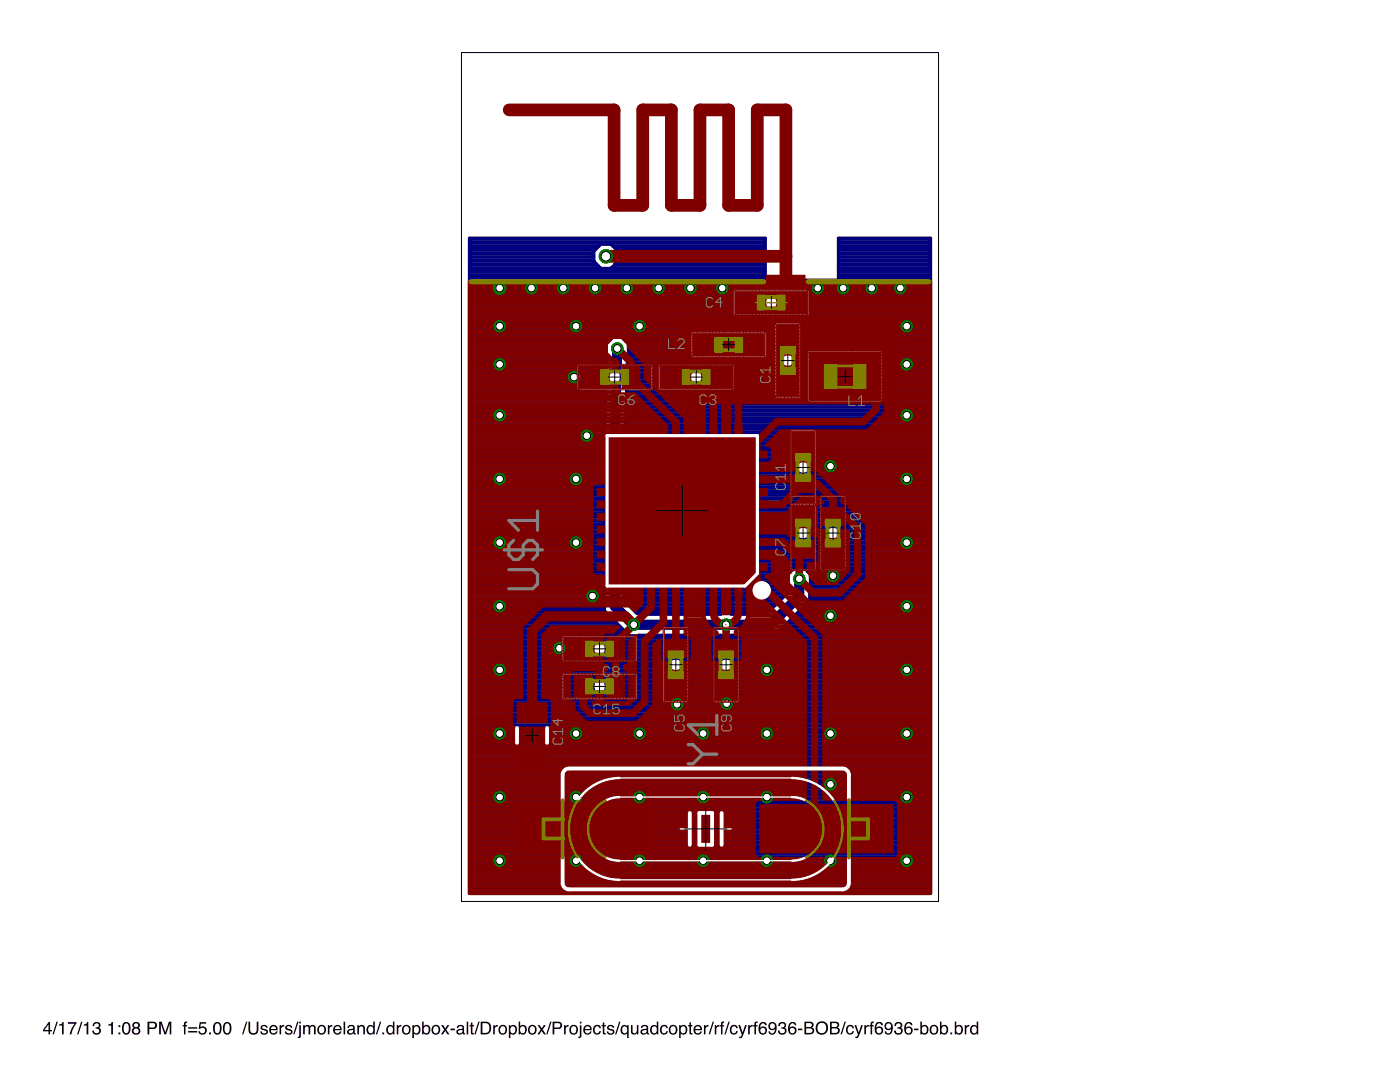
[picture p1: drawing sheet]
<svg xmlns="http://www.w3.org/2000/svg" width="279mm" height="216mm" viewBox="0 0 279 216" stroke-linecap="round" stroke-linejoin="round" font-family="sans-serif">
<path d="M9.7 204.4l-.8 1.1h.8zM9.7 203.9h.3v1.6h.4v.3h-.4v.6h-.3v-.6h-1.1v-.3zM11.3 203.9h.2l-.8 2.5h-.2zM11.8 204.4l.5-.1 .2-.4h.2v2.5h-.3v-1.8h-.6zM13.6 204h1.7v.2l-.8 1.3-.3 .9h-.3l.2-.7 .8-1.4h-1.3zM16.2 203.9h.3l-.8 2.5h-.3zM16.7 204.4l.5-.1 .2-.4h.2v2.5h-.3v-1.8h-.6zM18.8 204.1a.72 .72 0 0 1 1-.1 .72 .72 0 0 1 0 1l-.1 .1a.8 .8 0 0 1 .2 1.1 .8 .8 0 0 1-1.1 .2l-.3-.3-.1-.5h.3a.51 .51 0 0 0 .5 .7 .51 .51 0 0 0 .6-.5 .51 .51 0 0 0-.6-.5l-.1-.3a.45 .45 0 0 0 .6-.3 .45 .45 0 0 0-.3-.6 .45 .45 0 0 0-.5 .3l-.1 .3h-.3zM21.6 204.4l.5-.1 .2-.4h.2v2.5h-.3v-1.8h-.6zM23.6 204.6h.4v.3h-.4zM23.6 206h.4v.4h-.4zM24.7 204.1a.91 .91 0 0 1 1.1 .1 .91 .91 0 0 1 .2 1 .9 .9 0 0 1-.3 1.1 .9 .9 0 0 1-1.2-.2 1.91 1.91 0 0 1 .2-2zM24.9 204.3a1.65 1.65 0 0 0 .1 1.8l.3 .1a1.49 1.49 0 0 0 .1-2zM26.7 204.6a.45 .45 0 0 0 .9 0 .45 .45 0 0 0-.9 0zM26.7 205.7a.51 .51 0 0 0 1 0 .51 .51 0 0 0-1 0zM26.6 204.1a.7 .7 0 0 1 1-.1 .7 .7 0 0 1 0 1.1 .77 .77 0 0 1 .2 1.1 .77 .77 0 0 1-1.2 0 .77 .77 0 0 1 .1-1.1l-.3-.5zM29.4 203.9h1.2a.73 .73 0 0 1 .7 .7 .73 .73 0 0 1-.7 .7h-.8v1.1h-.4zM29.8 204.2v.8h.7a.45 .45 0 0 0 .5-.4 .45 .45 0 0 0-.5-.4zM31.8 203.9h.5l.7 2.1 .7-2.1h.5v2.5h-.3v-2.1l-.7 2.1h-.4l-.7-2.1v2.1h-.3zM36.8 204l.5-.2v.3h-.2l-.1 .2v.3h.3v.2h-.3v1.6h-.3v-1.6h-.2v-.2h.2zM37.6 205h1.8v.3h-1.8zM37.6 205.7h1.8v.3h-1.8zM39.8 204h1.3v.3h-1l-.1 .7a.85 .85 0 0 1 1.2 .4 .85 .85 0 0 1-.6 1.1 .85 .85 0 0 1-1-.7h.3a.55 .55 0 0 0 .8 .2 .55 .55 0 0 0 .1-.8 .55 .55 0 0 0-.9 .1h-.2zM41.7 206h.4v.4h-.4zM42.9 204.1a.91 .91 0 0 1 1 .1 .91 .91 0 0 1 .3 1 .9 .9 0 0 1-.3 1.1 .9 .9 0 0 1-1.2-.2 1.91 1.91 0 0 1 .2-2zM43.1 204.3a1.65 1.65 0 0 0 .1 1.8l.3 .1a1.49 1.49 0 0 0 .1-2zM44.9 204.1a.91 .91 0 0 1 1 .1 .91 .91 0 0 1 .3 1 .9 .9 0 0 1-.4 1.1 .9 .9 0 0 1-1.1-.2 1.91 1.91 0 0 1 .2-2zM45 204.3a1.65 1.65 0 0 0 .1 1.8l.4 .1a1.49 1.49 0 0 0 0-2zM49.1 203.9h.3l-.8 2.5h-.3zM49.6 203.9h.3v1.5a.65 .65 0 0 0 .7 .8 .65 .65 0 0 0 .6-.8v-1.5h.4v1.4a1.01 1.01 0 0 1-1 1.2 1.01 1.01 0 0 1-1-1.2zM52.2 204.7a.74 .74 0 0 1 1.2 .4h-.3a.39 .39 0 0 0-.4-.3 .39 .39 0 0 0-.4 .3l.2 .1a.79 .79 0 0 1 1 .8 .8 .8 0 0 1-.9 .5 .8 .8 0 0 1-.7-.7h.3a.45 .45 0 0 0 .5 .4 .45 .45 0 0 0 .4-.4v-.1a.93 .93 0 0 1-1.1-.8zM54 204.8a.85 .85 0 0 1 1-.2 .85 .85 0 0 1 .4 1h-1.3a.53 .53 0 0 0 .4 .6 .53 .53 0 0 0 .6-.4h.3a.9 .9 0 0 1-1.3 .6 .9 .9 0 0 1-.3-1.4zM54.2 204.9l-.1 .4h1l-.1-.3-.2-.2zM55.8 204.5h.3v.4l.3-.4h.3v.3a.5 .5 0 0 0-.6 .5v1.1h-.3zM57.1 204.7a.74 .74 0 0 1 1.2 .4h-.3a.39 .39 0 0 0-.4-.3 .39 .39 0 0 0-.3 .3l.1 .1a.79 .79 0 0 1 1 .8 .8 .8 0 0 1-.9 .5 .8 .8 0 0 1-.6-.7h.3a.45 .45 0 0 0 .4 .4 .45 .45 0 0 0 .5-.4l-.1-.1a.93 .93 0 0 1-1.1-.8zM59.3 203.9h.3l-.8 2.5h-.3zM59.7 203.9h.3v.3h-.3zM59.7 204.6h.3v2.1a.47 .47 0 0 1-.6 .4v-.2l.3-.1zM60.5 204.5h.3v.3a.6 .6 0 0 1 1.1 0 .62 .62 0 0 1 .7-.3 .62 .62 0 0 1 .4 .7v1.2h-.3v-1.3a.4 .4 0 0 0-.5-.3 .4 .4 0 0 0-.3 .5v1.1h-.3v-1.2a.42 .42 0 0 0-.5-.4 .42 .42 0 0 0-.3 .6v1h-.3zM63.9 204.9a.7 .7 0 0 0-.3 .9 .7 .7 0 0 0 .9 .3 .7 .7 0 0 0 .2-.9 .7 .7 0 0 0-.8-.3zM63.6 204.8a.94 .94 0 0 1 1.5 .6 .94 .94 0 0 1-1.4 .9l-.3-.5v-.6zM65.4 204.5h.3v.4l.4-.4h.2v.3a.5 .5 0 0 0-.6 .5v1.1h-.3zM66.7 204.8a.85 .85 0 0 1 1.1-.2 .85 .85 0 0 1 .4 1h-1.4a.53 .53 0 0 0 .4 .6 .53 .53 0 0 0 .6-.4h.4a.9 .9 0 0 1-1.3 .6 .9 .9 0 0 1-.3-1.4zM67 204.9l-.2 .4h1.1l-.1-.3-.3-.2zM68.6 203.9h.3v2.5h-.3zM69.6 205.8a.44 .44 0 0 0 .6 .4 .44 .44 0 0 0 .2-.7zM69.5 204.7a.8 .8 0 0 1 1.3 .3v1.1l.2 .1v.2h-.3l-.2-.2a.63 .63 0 0 1-.9 .2 .63 .63 0 0 1-.2-.9l1.1-.3a.42 .42 0 0 0-.4-.5 .42 .42 0 0 0-.5 .4h-.2zM71.3 204.5h.3v.3a.66 .66 0 0 1 .8-.3 .66 .66 0 0 1 .4 .7v1.2h-.3v-1.2a.46 .46 0 0 0-.6-.4 .46 .46 0 0 0-.3 .6v1h-.3zM73.6 205a.69 .69 0 0 0-.1 .8 .69 .69 0 0 0 .7 .3 .73 .73 0 0 0 .3-.8 .73 .73 0 0 0-.6-.5zM73.5 204.6l.6-.1 .4 .3v-.9h.3v2.5h-.3v-.3a.8 .8 0 0 1-1.1 .2 .8 .8 0 0 1-.2-1zM75.8 203.9h.3l-.8 2.5h-.3zM76.3 206h.4v.4h-.4zM77.6 205a.69 .69 0 0 0-.2 .8 .69 .69 0 0 0 .7 .3 .73 .73 0 0 0 .3-.8 .73 .73 0 0 0-.6-.5zM77.4 204.6l.7-.1 .3 .3v-.9h.3v2.5h-.3v-.3a.8 .8 0 0 1-1 .2 .8 .8 0 0 1-.3-1zM79.2 204.5h.3v.4l.3-.4h.3v.3a.5 .5 0 0 0-.6 .5v1.1h-.3zM80.8 204.9a.7 .7 0 0 0-.3 .9 .7 .7 0 0 0 .9 .3 .7 .7 0 0 0 .2-.9 .7 .7 0 0 0-.8-.3zM80.5 204.8a.94 .94 0 0 1 1.5 .6 .94 .94 0 0 1-1.4 .9l-.4-.5 .1-.6zM82.8 204.9a.71 .71 0 0 0-.2 .8 .71 .71 0 0 0 .7 .4 .72 .72 0 0 0 .3-.8 .72 .72 0 0 0-.7-.5zM82.3 204.6h.3v.2a.75 .75 0 0 1 .9-.2 .75 .75 0 0 1 .4 .8 .78 .78 0 0 1-.3 .9 .78 .78 0 0 1-1-.1v.9h-.3zM84.3 203.9h.3v.9a.81 .81 0 0 1 1-.1 .81 .81 0 0 1 .3 1 .73 .73 0 0 1-.5 .7 .73 .73 0 0 1-.9-.2v.2h-.2zM84.7 204.9a.64 .64 0 0 0-.1 .9 .64 .64 0 0 0 .8 .2 .65 .65 0 0 0 .1-.9 .65 .65 0 0 0-.8-.2zM86.7 204.9a.7 .7 0 0 0-.3 .9 .7 .7 0 0 0 .9 .3 .7 .7 0 0 0 .2-.9 .7 .7 0 0 0-.8-.3zM86.4 204.8a.94 .94 0 0 1 1.5 .6 .94 .94 0 0 1-1.4 .9l-.4-.5v-.6zM88 204.5h.4l.5 .7 .4-.7 .4 .1-.7 .8 .7 1h-.4l-.5-.7-.4 .7h-.4l.7-1zM89.9 205.3h.9v.3h-.9zM91.4 205.8a.44 .44 0 0 0 .6 .4 .44 .44 0 0 0 .2-.7zM91.3 204.7a.8 .8 0 0 1 1.3 .3v1.1l.2 .1v.2h-.3l-.2-.2a.63 .63 0 0 1-.9 .2 .63 .63 0 0 1-.2-.9l1.1-.3a.42 .42 0 0 0-.4-.5 .42 .42 0 0 0-.4 .4h-.3zM93.1 203.9h.3v2.5h-.3zM94 204h.3v.5h.3v.3h-.3v1.2l.3 .2v.2a.44 .44 0 0 1-.6-.4v-1.2h-.3v-.3h.3zM95.5 203.9h.2l-.8 2.5h-.2zM96.3 204.2v1.9h.6a.99 .99 0 0 0 .8-1 .99 .99 0 0 0-.8-.9zM95.9 203.9h1.1a1.29 1.29 0 0 1 1 1.2 1.29 1.29 0 0 1-1 1.3h-1.1zM98.4 204.5h.3v.4l.4-.4h.2v.3a.5 .5 0 0 0-.6 .5v1.1h-.3zM100 204.9a.7 .7 0 0 0-.2 .9 .7 .7 0 0 0 .9 .3 .7 .7 0 0 0 .2-.9 .7 .7 0 0 0-.9-.3zM99.7 204.8a.94 .94 0 0 1 1.5 .6 .94 .94 0 0 1-1.3 .9l-.4-.5v-.6zM102 204.9a.71 .71 0 0 0-.1 .8 .71 .71 0 0 0 .6 .4 .72 .72 0 0 0 .4-.8 .72 .72 0 0 0-.7-.5zM101.5 204.6h.3v.2a.75 .75 0 0 1 1-.2 .75 .75 0 0 1 .4 .8 .78 .78 0 0 1-.4 .9 .78 .78 0 0 1-.9-.1v.9h-.4zM103.5 203.9h.3v.9a.81 .81 0 0 1 1.1-.1 .81 .81 0 0 1 .2 1 .73 .73 0 0 1-.5 .7 .73 .73 0 0 1-.8-.2v.2h-.3zM104 204.9a.64 .64 0 0 0-.2 .9 .64 .64 0 0 0 .9 .2 .65 .65 0 0 0 .1-.9 .65 .65 0 0 0-.8-.2zM105.9 204.9a.7 .7 0 0 0-.2 .9 .7 .7 0 0 0 .9 .3 .7 .7 0 0 0 .2-.9 .7 .7 0 0 0-.9-.3zM105.6 204.8a.94 .94 0 0 1 1.5 .6 .94 .94 0 0 1-1.3 .9l-.4-.5v-.6zM107.3 204.5h.4l.4 .7 .4-.7 .4 .1-.6 .8 .7 1h-.4l-.5-.7-.4 .7h-.4l.6-1zM109.8 203.9h.3l-.8 2.5h-.3zM110.3 203.9h1.1a.73 .73 0 0 1 .8 .7 .73 .73 0 0 1-.8 .7h-.8v1.1h-.3zM110.6 204.2v.8h.7a.45 .45 0 0 0 .5-.4 .45 .45 0 0 0-.5-.4zM112.6 204.5h.3v.4l.3-.4h.3v.3a.5 .5 0 0 0-.6 .5v1.1h-.3zM114.2 204.9a.7 .7 0 0 0-.3 .9 .7 .7 0 0 0 .9 .3 .7 .7 0 0 0 .2-.9 .7 .7 0 0 0-.8-.3zM113.9 204.8a.94 .94 0 0 1 1.5 .6 .94 .94 0 0 1-1.4 .9l-.4-.5 .1-.6zM115.7 203.9h.3v.3h-.3zM115.7 204.6h.3v2.1a.47 .47 0 0 1-.6 .4v-.2l.3-.1zM116.6 204.8a.85 .85 0 0 1 1.1-.2 .85 .85 0 0 1 .4 1h-1.4a.53 .53 0 0 0 .4 .6 .53 .53 0 0 0 .7-.4h.3a.9 .9 0 0 1-1.3 .6 .9 .9 0 0 1-.3-1.4zM116.9 204.9l-.2 .4h1.1l-.1-.3-.3-.2zM118.6 204.8a.76 .76 0 0 1 .8-.3 .76 .76 0 0 1 .5 .7h-.3a.51 .51 0 0 0-.7-.4 .51 .51 0 0 0-.2 .7 .49 .49 0 0 0 .3 .7 .49 .49 0 0 0 .6-.5h.3a.83 .83 0 0 1-1.1 .7 .83 .83 0 0 1-.4-1.2zM120.3 204h.3v.5h.3v.3h-.3v1.2l.3 .2v.2a.44 .44 0 0 1-.6-.4v-1.2h-.3v-.3h.3zM121.3 204.7a.74 .74 0 0 1 1.3 .4h-.3a.39 .39 0 0 0-.4-.3 .39 .39 0 0 0-.4 .3l.2 .1a.79 .79 0 0 1 .9 .8 .8 .8 0 0 1-.8 .5 .8 .8 0 0 1-.7-.7h.3a.45 .45 0 0 0 .5 .4 .45 .45 0 0 0 .4-.4l-.1-.1a.93 .93 0 0 1-1-.8zM123.6 203.9h.2l-.8 2.5h-.2zM124.3 205a.65 .65 0 0 0-.1 .8 .65 .65 0 0 0 .8 .3 .71 .71 0 0 0 .2-.8 .71 .71 0 0 0-.7-.5zM124.1 204.8l.5-.3 .6 .3v-.3h.3v2.6h-.3v-.9a.81 .81 0 0 1-1.1 .1 .81 .81 0 0 1-.2-1.1zM125.9 204.5h.3v1.3a.42 .42 0 0 0 .5 .4 .42 .42 0 0 0 .4-.5v-1.2h.3v1.9h-.3v-.3a.64 .64 0 0 1-.7 .3 .64 .64 0 0 1-.5-.6zM128.2 205.8a.44 .44 0 0 0 .5 .4 .44 .44 0 0 0 .3-.7zM128 204.7a.8 .8 0 0 1 1.4 .3v1.1l.2 .1v.2h-.4l-.1-.2a.63 .63 0 0 1-.9 .2 .63 .63 0 0 1-.2-.9l1-.3a.42 .42 0 0 0-.3-.5 .42 .42 0 0 0-.5 .4h-.3zM130.2 205a.69 .69 0 0 0-.1 .8 .69 .69 0 0 0 .7 .3 .73 .73 0 0 0 .3-.8 .73 .73 0 0 0-.7-.5zM130.1 204.6l.6-.1 .4 .3v-.9h.3v2.5h-.3v-.3a.8 .8 0 0 1-1.1 .2 .8 .8 0 0 1-.2-1zM131.9 204.8a.76 .76 0 0 1 .8-.3 .76 .76 0 0 1 .6 .7h-.3a.51 .51 0 0 0-.7-.4 .51 .51 0 0 0-.3 .7 .49 .49 0 0 0 .4 .7 .49 .49 0 0 0 .6-.5h.3a.83 .83 0 0 1-1.1 .7 .83 .83 0 0 1-.5-1.2zM134 204.9a.7 .7 0 0 0-.2 .9 .7 .7 0 0 0 .9 .3 .7 .7 0 0 0 .2-.9 .7 .7 0 0 0-.9-.3zM133.7 204.8a.94 .94 0 0 1 1.5 .6 .94 .94 0 0 1-1.3 .9l-.4-.5v-.6zM136 204.9a.71 .71 0 0 0-.2 .8 .71 .71 0 0 0 .7 .4 .72 .72 0 0 0 .4-.8 .72 .72 0 0 0-.7-.5zM135.5 204.6h.3v.2a.75 .75 0 0 1 1-.2 .75 .75 0 0 1 .4 .8 .78 .78 0 0 1-.4 .9 .78 .78 0 0 1-1-.1v.9h-.3zM137.6 204h.3v.5h.3v.3h-.3v1.2l.3 .2v.2a.44 .44 0 0 1-.6-.4v-1.2h-.3v-.3h.3zM138.6 204.8a.85 .85 0 0 1 1.1-.2 .85 .85 0 0 1 .4 1h-1.4a.53 .53 0 0 0 .4 .6 .53 .53 0 0 0 .7-.4h.3a.9 .9 0 0 1-1.3 .6 .9 .9 0 0 1-.3-1.4zM138.9 204.9l-.2 .4h1.1l-.1-.3-.3-.2zM140.5 204.5h.3v.4l.3-.4h.3v.3a.5 .5 0 0 0-.6 .5v1.1h-.3zM142.2 203.9h.3l-.8 2.5h-.3zM142.6 204.5h.3v.4l.4-.4h.2v.3a.5 .5 0 0 0-.5 .5v1.1h-.4zM144 204l.5-.2v.3h-.2l-.1 .2v.3h.3v.2h-.3v1.6h-.3v-1.6h-.3v-.2h.3zM145.4 203.9h.2l-.8 2.5h-.2zM145.9 204.8a.76 .76 0 0 1 .8-.3 .76 .76 0 0 1 .5 .7h-.3a.51 .51 0 0 0-.6-.4 .51 .51 0 0 0-.3 .7 .49 .49 0 0 0 .3 .7 .49 .49 0 0 0 .6-.5h.3a.83 .83 0 0 1-1.1 .7 .83 .83 0 0 1-.4-1.2zM147.4 204.5h.3l.5 1.6 .5-1.6h.3l-.7 2a.61 .61 0 0 1-.8 .6v-.3l.3 .1 .2-.5zM149.3 204.5h.3v.4l.3-.4h.3v.3a.5 .5 0 0 0-.6 .5v1.1h-.3zM150.6 204l.6-.2v.3h-.2l-.1 .2v.3h.3v.2h-.3v1.6h-.3v-1.6h-.3v-.2h.3zM151.8 204.1a.73 .73 0 0 1 .8-.2 .73 .73 0 0 1 .4 .7h-.3a.51 .51 0 0 0-.6-.4 .51 .51 0 0 0-.4 .6v.3a.82 .82 0 0 1 1.2 .1 .82 .82 0 0 1-.3 1.2 .82 .82 0 0 1-1.1-.4l-.1-1.2zM151.7 205.6a.55 .55 0 0 0 1.1 0 .55 .55 0 0 0-1.1 0zM153.5 204.2a.89 .89 0 0 1 1.1-.1 .89 .89 0 0 1 .4 1 1.04 1.04 0 0 1-1.3 1.3l-.3-.6h.3a.49 .49 0 0 0 .6 .4 .49 .49 0 0 0 .3-.6l.1-.3a.8 .8 0 0 1-1.2 0 .8 .8 0 0 1 0-1.1zM153.7 204.7a.52 .52 0 0 0 1 0 .52 .52 0 0 0-1 0zM155.6 204.1a.72 .72 0 0 1 1-.1 .72 .72 0 0 1 .1 1l-.1 .1a.8 .8 0 0 1 .2 1.1 .8 .8 0 0 1-1.2 .2l-.3-.3v-.5h.3a.51 .51 0 0 0 .4 .7 .51 .51 0 0 0 .6-.5 .51 .51 0 0 0-.6-.5v-.3a.45 .45 0 0 0 .5-.3 .45 .45 0 0 0-.2-.6 .45 .45 0 0 0-.6 .3l-.1 .3h-.3zM157.7 204.1a.73 .73 0 0 1 .8-.2 .73 .73 0 0 1 .4 .7h-.3a.51 .51 0 0 0-.6-.4 .51 .51 0 0 0-.4 .6v.3a.82 .82 0 0 1 1.2 .1 .82 .82 0 0 1-.3 1.2 .82 .82 0 0 1-1.1-.4l-.1-1.2zM157.6 205.6a.55 .55 0 0 0 1.1 0 .55 .55 0 0 0-1.1 0zM159.3 205.3h.8v.3h-.8zM160.9 204.1v.8a1.1 1.1 0 0 0 1.1-.2 .41 .41 0 0 0-.1-.4 .41 .41 0 0 0-.4-.2zM160.9 205.2v.9h.7a.46 .46 0 0 0 .6-.5 .46 .46 0 0 0-.6-.4zM160.5 203.9h1.1a.63 .63 0 0 1 .7 .4 .63 .63 0 0 1-.3 .7 .72 .72 0 0 1 .5 .9 .72 .72 0 0 1-.9 .5h-1.1zM163.2 204.1a1.32 1.32 0 0 1 2.1 .8 1.32 1.32 0 0 1-1.6 1.5 1.4 1.4 0 0 1-.5-2.3zM163.4 204.4a1.02 1.02 0 0 0-.2 1.3 1.02 1.02 0 0 0 1.3 .3 1.01 1.01 0 0 0 .3-1.4 1.01 1.01 0 0 0-1.4-.2zM166 204.1v.8a1.1 1.1 0 0 0 1.1-.2 .41 .41 0 0 0 0-.4 .41 .41 0 0 0-.5-.2zM166 205.2v.9h.7a.46 .46 0 0 0 .6-.5 .46 .46 0 0 0-.6-.4zM165.7 203.9h1a.63 .63 0 0 1 .7 .4 .63 .63 0 0 1-.3 .7 .72 .72 0 0 1 .5 .9 .72 .72 0 0 1-.9 .5h-1zM168.6 203.9h.2l-.8 2.5h-.3zM169.1 204.8a.76 .76 0 0 1 .8-.3 .76 .76 0 0 1 .5 .7h-.3a.51 .51 0 0 0-.7-.4 .51 .51 0 0 0-.2 .7 .49 .49 0 0 0 .3 .7 .49 .49 0 0 0 .6-.5h.3a.83 .83 0 0 1-1.1 .7 .83 .83 0 0 1-.4-1.2zM170.5 204.5h.4l.5 1.6 .5-1.6h.3l-.7 2a.61 .61 0 0 1-.8 .6v-.3l.3 .1 .2-.5zM172.5 204.5h.3v.4l.3-.4h.3v.3a.5 .5 0 0 0-.6 .5v1.1h-.3zM173.8 204l.6-.2v.3h-.3v.2v.3h.3v.2h-.3v1.6h-.4v-1.6h-.2v-.2h.2zM175 204.1a.73 .73 0 0 1 .7-.2 .73 .73 0 0 1 .5 .7h-.3a.51 .51 0 0 0-.6-.4 .51 .51 0 0 0-.4 .6v.3a.82 .82 0 0 1 1.2 .1 .82 .82 0 0 1-.3 1.2 .82 .82 0 0 1-1.1-.4l-.1-1.2zM174.9 205.6a.55 .55 0 0 0 1.1 0 .55 .55 0 0 0-1.1 0zM176.7 204.2a.89 .89 0 0 1 1.1-.1 .89 .89 0 0 1 .4 1 1.04 1.04 0 0 1-1.3 1.3l-.4-.6h.4a.49 .49 0 0 0 .5 .4 .49 .49 0 0 0 .4-.6l.1-.3a.8 .8 0 0 1-1.2 0 .8 .8 0 0 1 0-1.1zM176.8 204.7a.55 .55 0 0 0 1.1 0 .55 .55 0 0 0-1.1 0zM178.8 204.1a.72 .72 0 0 1 1-.1 .72 .72 0 0 1 .1 1l-.1 .1a.8 .8 0 0 1 .2 1.1 .8 .8 0 0 1-1.2 .2l-.3-.3-.1-.5h.4a.51 .51 0 0 0 .4 .7 .51 .51 0 0 0 .6-.5 .51 .51 0 0 0-.6-.5v-.3a.45 .45 0 0 0 .5-.3 .45 .45 0 0 0-.2-.6 .45 .45 0 0 0-.6 .3l-.1 .3h-.3zM180.9 204.1a.73 .73 0 0 1 .7-.2 .73 .73 0 0 1 .5 .7h-.3a.51 .51 0 0 0-.6-.4 .51 .51 0 0 0-.4 .6v.3a.82 .82 0 0 1 1.2 .1 .82 .82 0 0 1-.3 1.2 .82 .82 0 0 1-1.1-.4l-.1-1.2zM180.8 205.6a.55 .55 0 0 0 1.1 0 .55 .55 0 0 0-1.1 0zM182.4 205.3h.9v.3h-.9zM183.7 203.9h.3v.9a.81 .81 0 0 1 1-.1 .81 .81 0 0 1 .3 1 .73 .73 0 0 1-.5 .7 .73 .73 0 0 1-.8-.2v.2h-.3zM184.1 204.9a.64 .64 0 0 0-.1 .9 .64 .64 0 0 0 .9 .2 .65 .65 0 0 0 0-.9 .65 .65 0 0 0-.8-.2zM186.1 204.9a.7 .7 0 0 0-.3 .9 .7 .7 0 0 0 .9 .3 .7 .7 0 0 0 .2-.9 .7 .7 0 0 0-.8-.3zM185.8 204.8a.94 .94 0 0 1 1.5 .6 .94 .94 0 0 1-1.4 .9l-.3-.5v-.6zM187.6 203.9h.3v.9a.81 .81 0 0 1 1.1-.1 .81 .81 0 0 1 .2 1 .73 .73 0 0 1-.5 .7 .73 .73 0 0 1-.8-.2v.2h-.3zM188 204.9a.64 .64 0 0 0-.1 .9 .64 .64 0 0 0 .9 .2 .65 .65 0 0 0 .1-.9 .65 .65 0 0 0-.9-.2zM189.7 206h.3v.4h-.3zM190.5 203.9h.3v.9a.81 .81 0 0 1 1.1-.1 .81 .81 0 0 1 .3 1 .73 .73 0 0 1-.5 .7 .73 .73 0 0 1-.9-.2v.2h-.3zM191 204.9a.64 .64 0 0 0-.1 .9 .64 .64 0 0 0 .8 .2 .65 .65 0 0 0 .1-.9 .65 .65 0 0 0-.8-.2zM192.5 204.5h.3v.4l.4-.4h.2v.3a.5 .5 0 0 0-.5 .5v1.1h-.4zM194.1 205a.69 .69 0 0 0-.2 .8 .69 .69 0 0 0 .7 .3 .73 .73 0 0 0 .3-.8 .73 .73 0 0 0-.6-.5zM193.9 204.6l.7-.1 .3 .3v-.9h.3v2.5h-.3v-.3a.8 .8 0 0 1-1 .2 .8 .8 0 0 1-.3-1z" fill-rule="evenodd" fill="#000"/>
<g fill="none" stroke="#000080" stroke-width=".76">
<path d="M93.7 47.6h59v8.1l.2 .3h14.3l.2-.3v-8.1h18.3v130.6h-92zM93.7 59.3h92M93.7 58.6h92M93.7 57.9h92M93.7 57.1h92M93.7 56.4h92M93.7 55.7h59M93.7 54.9h59M93.7 54.2h59M93.7 53.5h26.1M93.7 52.7h25.3M93.7 52h24.7"/>
<path d="M93.7 51.3h24.7M93.7 50.6h24.7M93.7 49.8h25M93.7 49.1h25.7M93.7 48.4h59M93.7 47.6h59M122.1 53.5h30.6M122.4 49.1h30.3M122.8 52.7h29.9M123.1 49.8h29.6M123.4 52h29.3M123.4 51.3h29.3"/>
<path d="M123.4 50.6h29.3M167.4 55.7h18.3M167.4 54.9h18.3M167.4 54.2h18.3M167.4 53.5h18.3M167.4 52.7h18.3M167.4 52h18.3M167.4 51.3h18.3M167.4 50.6h18.3M167.4 49.8h18.3M167.4 49.1h18.3M167.4 48.4h18.3"/>
<path d="M167.4 47.6h18.3M93.7 79.8h27.1M93.7 79h27.1M93.7 78.3h27.1M93.7 77.6h27.1M93.7 76.8h27.1M93.7 76.1h27.2M93.7 75.4h27.2M93.7 74.7h27.2M93.7 73.9h27.2M93.7 73.2h27.2M93.7 72.5h27.3"/>
<path d="M93.7 71.7h27.3M93.7 71h27.3M93.7 70.3h27.2M93.7 69.5h27.2M93.7 68.8h27.2M93.7 68.1h27.7M93.7 67.4h28.5M93.7 66.6h92M93.7 65.9h92M93.7 65.2h92M93.7 64.4h92M93.7 63.7h92"/>
<path d="M93.7 63h92M93.7 62.2h92M93.7 61.5h92M93.7 60.8h92M93.7 60h92M122.3 67.2h1.8l1.4 1.4-.7 19.5v32l2.3 2.3 .5 .1h16.2l.2-.1 8.9 .1 4.5-4.5-.2-3.4 1.4-1.4h1.8l1.4 1.4-.1 5.2-7 7h-8.7l-.1 .1h-1.9l-.2-.1h-16.2l-.2 .1h-1.8l-5.1-5v-33l.5-18.3-.1-2zM124.2 67.4h61.5M125 68.1h60.7M125.1 79.8h60.6M125.1 79h60.6M125.1 78.3h60.6M125.1 77.6h60.6"/>
<path d="M125.2 76.8h60.5M125.2 76.1h60.5M125.2 75.4h60.5M125.2 74.7h60.5M125.2 73.9h60.5M125.3 73.2h60.4M125.3 72.5h60.4M125.3 71.7h60.4M125.3 71h60.4M125.5 70.3h60.2M125.5 69.5h60.2M125.5 68.8h60.2"/>
<path d="M93.7 99.5h26.8M93.7 98.7h26.8M93.7 98h26.8M93.7 97.3h26.8M93.7 96.6h26.8M93.7 95.8h26.8M93.7 95.1h26.8M93.7 94.4h26.8M93.7 93.6h26.8M93.7 92.9h26.8M93.7 92.2h26.8M93.7 91.4h26.8"/>
<path d="M93.7 90.7h26.8M93.7 90h26.8M93.7 89.3h26.8M93.7 88.5h26.8M93.7 87.8h26.8M93.7 87.1h26.9M93.7 86.3h26.9M93.7 85.6h26.9M93.7 84.9h26.9M93.7 84.1h26.9M93.7 83.4h27M93.7 82.7h27"/>
<path d="M93.7 82h27M93.7 81.2h27M93.7 80.5h27M120.6 87.2h-.1M124.8 99.5h60.9M124.8 98.7h60.9M124.8 98h60.9M124.8 97.3h60.9M124.8 96.6h60.9M124.8 95.8h60.9M124.8 95.1h60.9M124.8 94.4h60.9"/>
<path d="M124.8 93.6h60.9M124.8 92.9h60.9M124.8 92.2h60.9M124.8 91.4h60.9M124.8 90.7h60.9M124.8 90h60.9M124.8 89.3h60.9M124.8 88.5h60.9M124.9 87.8h60.8M124.9 87.1h60.8M124.9 86.3h60.8M124.9 85.6h60.8"/>
<path d="M124.9 84.9h60.8M125 84.1h60.7M125 83.4h60.7M125 82.7h60.7M125 82h60.7M125 81.2h60.7M125.1 80.5h60.6M93.7 119.9h26.8M93.7 119.2h26.8M93.7 118.4h26.8M93.7 117.7h26.8M93.7 117h26.8"/>
<path d="M93.7 116.3h26.8M93.7 115.5h26.8M93.7 114.8h26.8M93.7 114.1h26.8M93.7 113.3h26.8M93.7 112.6h26.8M93.7 111.9h26.8M93.7 111.1h26.8M93.7 110.4h26.8M93.7 109.7h26.8M93.7 109h26.8M93.7 108.2h26.8"/>
<path d="M93.7 107.5h26.8M93.7 106.8h26.8M93.7 106h26.8M93.7 105.3h26.8M93.7 104.6h26.8M93.7 103.9h26.8M93.7 103.1h26.8M93.7 102.4h26.8M93.7 101.7h26.8M93.7 100.9h26.8M93.7 100.2h26.8M124.8 119.9h30.7"/>
<path d="M124.8 119.2h31.4M124.8 118.4h32.1M124.8 117.7h32.6M124.8 117h32.6M124.8 116.3h32.4M124.8 115.5h32.4M124.8 114.8h32.4M124.8 114.1h32.9M124.8 113.3h33.6M124.8 112.6h60.9M124.8 111.9h60.9M124.8 111.1h60.9"/>
<path d="M124.8 110.4h60.9M124.8 109.7h60.9M124.8 109h60.9M124.8 108.2h60.9M124.8 107.5h60.9M124.8 106.8h60.9M124.8 106h60.9M124.8 105.3h60.9M124.8 104.6h60.9M124.8 103.9h60.9M124.8 103.1h60.9M124.8 102.4h60.9"/>
<path d="M124.8 101.7h60.9M124.8 100.9h60.9M124.8 100.2h60.9M160.6 113.3h25.1M161.3 114.1h24.4M161.6 119.9h24.1M161.7 119.2h24M161.7 118.4h24M161.7 117.7h24M161.7 117h24M161.8 116.3h23.9M161.8 115.5h23.9"/>
<path d="M161.8 114.8h23.9M93.7 139.6h92M93.7 138.9h92M93.7 138.2h92M93.7 137.4h92M93.7 136.7h92M93.7 136h92M93.7 135.3h92M93.7 134.5h92M93.7 133.8h92M93.7 133.1h92M93.7 132.3h92"/>
<path d="M93.7 131.6h92M93.7 130.9h92M93.7 130.1h92M93.7 129.4h92M93.7 128.7h92M93.7 128h92M93.7 127.2h92M93.7 126.5h31.4M93.7 125.8h30.7M93.7 125h30M93.7 124.3h29.3M93.7 123.6h28.5"/>
<path d="M93.7 122.8h27.8M93.7 122.1h27.1M93.7 121.4h26.8M93.7 120.6h26.8M125.4 120.6h29.3M126.2 121.4h27.8M126.9 122.1h26.4M155 126.5h30.7M155.7 125.8h30M156.5 125h29.2M157.2 124.3h28.5M157.9 123.6h27.8"/>
<path d="M158.6 122.8h27.1M159.4 122.1h26.3M160.1 121.4h25.6M160.8 120.6h24.9M93.7 159.3h92M93.7 158.6h92M93.7 157.9h92M93.7 157.1h92M93.7 156.4h92M93.7 155.7h92M93.7 155h92M93.7 154.2h92"/>
<path d="M93.7 153.5h92M93.7 152.8h92M93.7 152h92M93.7 151.3h92M93.7 150.6h92M93.7 149.9h92M93.7 149.1h92M93.7 148.4h92M93.7 147.7h92M93.7 146.9h92M93.7 146.2h92M93.7 145.5h92"/>
<path d="M93.7 144.7h92M93.7 144h92M93.7 143.3h92M93.7 142.6h92M93.7 141.8h92M93.7 141.1h92M93.7 140.4h92M93.7 177.6h92M93.7 176.9h92M93.7 176.1h92M93.7 175.4h92M93.7 174.7h92"/>
<path d="M93.7 173.9h92M93.7 173.2h92M93.7 172.5h92M93.7 171.7h92M93.7 171h92M93.7 170.3h92M93.7 169.6h92M93.7 168.8h92M93.7 168.1h92M93.7 167.4h92M93.7 166.6h92M93.7 165.9h92"/>
<path d="M93.7 165.2h92M93.7 164.4h92M93.7 163.7h92M93.7 163h92M93.7 162.3h92M93.7 161.5h92M93.7 160.8h92M93.7 160.1h92"/>
<circle cx="120.9" cy="51.1" r="2.68"/>
</g>
<path d="M123.2 69.5l-.5 18.6v32.9l3.7 3.7h27.4l5.7-5.8v-3.4" fill="none" stroke="#000080" stroke-width="2"/>
<circle cx="111.7" cy="129.3" r="1.14" fill="#008000" stroke="#008000" stroke-width=".2"/>
<circle cx="111.7" cy="129.3" r=".76" fill="#fff" stroke="#000" stroke-width=".2"/>
<circle cx="118.3" cy="118.9" r="1.14" fill="#008000" stroke="#008000" stroke-width=".2"/>
<circle cx="118.3" cy="118.9" r=".76" fill="#fff" stroke="#000" stroke-width=".2"/>
<circle cx="166.2" cy="114.9" r="1.14" fill="#008000" stroke="#008000" stroke-width=".2"/>
<circle cx="166.2" cy="114.9" r=".76" fill="#fff" stroke="#000" stroke-width=".2"/>
<circle cx="144.9" cy="93.2" r="1.14" fill="#008000" stroke="#008000" stroke-width=".2"/>
<circle cx="144.9" cy="93.2" r=".76" fill="#fff" stroke="#000" stroke-width=".2"/>
<circle cx="140.6" cy="93.2" r="1.14" fill="#008000" stroke="#008000" stroke-width=".2"/>
<circle cx="140.6" cy="93.2" r=".76" fill="#fff" stroke="#000" stroke-width=".2"/>
<circle cx="136.3" cy="93.2" r="1.14" fill="#008000" stroke="#008000" stroke-width=".2"/>
<circle cx="136.3" cy="93.2" r=".76" fill="#fff" stroke="#000" stroke-width=".2"/>
<circle cx="132" cy="93.2" r="1.14" fill="#008000" stroke="#008000" stroke-width=".2"/>
<circle cx="132" cy="93.2" r=".76" fill="#fff" stroke="#000" stroke-width=".2"/>
<circle cx="127.6" cy="93.2" r="1.14" fill="#008000" stroke="#008000" stroke-width=".2"/>
<circle cx="127.6" cy="93.2" r=".76" fill="#fff" stroke="#000" stroke-width=".2"/>
<circle cx="144.9" cy="97.6" r="1.14" fill="#008000" stroke="#008000" stroke-width=".2"/>
<circle cx="144.9" cy="97.6" r=".76" fill="#fff" stroke="#000" stroke-width=".2"/>
<circle cx="140.6" cy="97.6" r="1.14" fill="#008000" stroke="#008000" stroke-width=".2"/>
<circle cx="140.6" cy="97.6" r=".76" fill="#fff" stroke="#000" stroke-width=".2"/>
<circle cx="136.3" cy="97.6" r="1.14" fill="#008000" stroke="#008000" stroke-width=".2"/>
<circle cx="136.3" cy="97.6" r=".76" fill="#fff" stroke="#000" stroke-width=".2"/>
<circle cx="132" cy="97.6" r="1.14" fill="#008000" stroke="#008000" stroke-width=".2"/>
<circle cx="132" cy="97.6" r=".76" fill="#fff" stroke="#000" stroke-width=".2"/>
<circle cx="127.6" cy="97.6" r="1.14" fill="#008000" stroke="#008000" stroke-width=".2"/>
<circle cx="127.6" cy="97.6" r=".76" fill="#fff" stroke="#000" stroke-width=".2"/>
<circle cx="144.9" cy="101.9" r="1.14" fill="#008000" stroke="#008000" stroke-width=".2"/>
<circle cx="144.9" cy="101.9" r=".76" fill="#fff" stroke="#000" stroke-width=".2"/>
<circle cx="140.6" cy="101.9" r="1.14" fill="#008000" stroke="#008000" stroke-width=".2"/>
<circle cx="140.6" cy="101.9" r=".76" fill="#fff" stroke="#000" stroke-width=".2"/>
<circle cx="136.3" cy="101.9" r="1.14" fill="#008000" stroke="#008000" stroke-width=".2"/>
<circle cx="136.3" cy="101.9" r=".76" fill="#fff" stroke="#000" stroke-width=".2"/>
<circle cx="132" cy="101.9" r="1.14" fill="#008000" stroke="#008000" stroke-width=".2"/>
<circle cx="132" cy="101.9" r=".76" fill="#fff" stroke="#000" stroke-width=".2"/>
<circle cx="127.6" cy="101.9" r="1.14" fill="#008000" stroke="#008000" stroke-width=".2"/>
<circle cx="127.6" cy="101.9" r=".76" fill="#fff" stroke="#000" stroke-width=".2"/>
<circle cx="144.9" cy="106.4" r="1.14" fill="#008000" stroke="#008000" stroke-width=".2"/>
<circle cx="144.9" cy="106.4" r=".76" fill="#fff" stroke="#000" stroke-width=".2"/>
<circle cx="140.6" cy="106.4" r="1.14" fill="#008000" stroke="#008000" stroke-width=".2"/>
<circle cx="140.6" cy="106.4" r=".76" fill="#fff" stroke="#000" stroke-width=".2"/>
<circle cx="136.3" cy="106.4" r="1.14" fill="#008000" stroke="#008000" stroke-width=".2"/>
<circle cx="136.3" cy="106.4" r=".76" fill="#fff" stroke="#000" stroke-width=".2"/>
<circle cx="132" cy="106.4" r="1.14" fill="#008000" stroke="#008000" stroke-width=".2"/>
<circle cx="132" cy="106.4" r=".76" fill="#fff" stroke="#000" stroke-width=".2"/>
<circle cx="127.6" cy="106.4" r="1.14" fill="#008000" stroke="#008000" stroke-width=".2"/>
<circle cx="127.6" cy="106.4" r=".76" fill="#fff" stroke="#000" stroke-width=".2"/>
<circle cx="144.9" cy="110.7" r="1.14" fill="#008000" stroke="#008000" stroke-width=".2"/>
<circle cx="144.9" cy="110.7" r=".76" fill="#fff" stroke="#000" stroke-width=".2"/>
<circle cx="140.6" cy="110.7" r="1.14" fill="#008000" stroke="#008000" stroke-width=".2"/>
<circle cx="140.6" cy="110.7" r=".76" fill="#fff" stroke="#000" stroke-width=".2"/>
<circle cx="136.3" cy="110.7" r="1.14" fill="#008000" stroke="#008000" stroke-width=".2"/>
<circle cx="136.3" cy="110.7" r=".76" fill="#fff" stroke="#000" stroke-width=".2"/>
<circle cx="132" cy="110.7" r="1.14" fill="#008000" stroke="#008000" stroke-width=".2"/>
<circle cx="132" cy="110.7" r=".76" fill="#fff" stroke="#000" stroke-width=".2"/>
<circle cx="127.6" cy="110.7" r="1.14" fill="#008000" stroke="#008000" stroke-width=".2"/>
<circle cx="127.6" cy="110.7" r=".76" fill="#fff" stroke="#000" stroke-width=".2"/>
<circle cx="114.6" cy="75.2" r="1.14" fill="#008000" stroke="#008000" stroke-width=".2"/>
<circle cx="114.6" cy="75.2" r=".76" fill="#fff" stroke="#000" stroke-width=".2"/>
<circle cx="117.1" cy="86.9" r="1.14" fill="#008000" stroke="#008000" stroke-width=".2"/>
<circle cx="117.1" cy="86.9" r=".76" fill="#fff" stroke="#000" stroke-width=".2"/>
<circle cx="145" cy="140.4" r="1.14" fill="#008000" stroke="#008000" stroke-width=".2"/>
<circle cx="145" cy="140.4" r=".76" fill="#fff" stroke="#000" stroke-width=".2"/>
<circle cx="135.1" cy="140.5" r="1.14" fill="#008000" stroke="#008000" stroke-width=".2"/>
<circle cx="135.1" cy="140.5" r=".76" fill="#fff" stroke="#000" stroke-width=".2"/>
<circle cx="99.7" cy="146.4" r="1.14" fill="#008000" stroke="#008000" stroke-width=".2"/>
<circle cx="99.7" cy="146.4" r=".76" fill="#fff" stroke="#000" stroke-width=".2"/>
<circle cx="99.7" cy="133.7" r="1.14" fill="#008000" stroke="#008000" stroke-width=".2"/>
<circle cx="99.7" cy="133.7" r=".76" fill="#fff" stroke="#000" stroke-width=".2"/>
<circle cx="99.7" cy="121" r="1.14" fill="#008000" stroke="#008000" stroke-width=".2"/>
<circle cx="99.7" cy="121" r=".76" fill="#fff" stroke="#000" stroke-width=".2"/>
<circle cx="99.7" cy="108.3" r="1.14" fill="#008000" stroke="#008000" stroke-width=".2"/>
<circle cx="99.7" cy="108.3" r=".76" fill="#fff" stroke="#000" stroke-width=".2"/>
<circle cx="99.7" cy="95.6" r="1.14" fill="#008000" stroke="#008000" stroke-width=".2"/>
<circle cx="99.7" cy="95.6" r=".76" fill="#fff" stroke="#000" stroke-width=".2"/>
<circle cx="99.7" cy="82.9" r="1.14" fill="#008000" stroke="#008000" stroke-width=".2"/>
<circle cx="99.7" cy="82.9" r=".76" fill="#fff" stroke="#000" stroke-width=".2"/>
<circle cx="99.7" cy="57.5" r="1.27" fill="#008000" stroke="#008000" stroke-width=".2"/>
<circle cx="99.7" cy="57.5" r=".76" fill="#fff" stroke="#000" stroke-width=".2"/>
<circle cx="99.7" cy="171.7" r="1.14" fill="#008000" stroke="#008000" stroke-width=".2"/>
<circle cx="99.7" cy="171.7" r=".76" fill="#fff" stroke="#000" stroke-width=".2"/>
<circle cx="99.7" cy="159" r="1.14" fill="#008000" stroke="#008000" stroke-width=".2"/>
<circle cx="99.7" cy="159" r=".76" fill="#fff" stroke="#000" stroke-width=".2"/>
<circle cx="168.3" cy="57.5" r="1.14" fill="#008000" stroke="#008000" stroke-width=".2"/>
<circle cx="168.3" cy="57.5" r=".76" fill="#fff" stroke="#000" stroke-width=".2"/>
<circle cx="163.2" cy="57.5" r="1.14" fill="#008000" stroke="#008000" stroke-width=".2"/>
<circle cx="163.2" cy="57.5" r=".76" fill="#fff" stroke="#000" stroke-width=".2"/>
<circle cx="144.1" cy="57.5" r="1.14" fill="#008000" stroke="#008000" stroke-width=".2"/>
<circle cx="144.1" cy="57.5" r=".76" fill="#fff" stroke="#000" stroke-width=".2"/>
<circle cx="137.8" cy="57.5" r="1.14" fill="#008000" stroke="#008000" stroke-width=".2"/>
<circle cx="137.8" cy="57.5" r=".76" fill="#fff" stroke="#000" stroke-width=".2"/>
<circle cx="106.1" cy="57.5" r="1.14" fill="#008000" stroke="#008000" stroke-width=".2"/>
<circle cx="106.1" cy="57.5" r=".76" fill="#fff" stroke="#000" stroke-width=".2"/>
<circle cx="131.4" cy="57.5" r="1.14" fill="#008000" stroke="#008000" stroke-width=".2"/>
<circle cx="131.4" cy="57.5" r=".76" fill="#fff" stroke="#000" stroke-width=".2"/>
<circle cx="125.1" cy="57.5" r="1.14" fill="#008000" stroke="#008000" stroke-width=".2"/>
<circle cx="125.1" cy="57.5" r=".76" fill="#fff" stroke="#000" stroke-width=".2"/>
<circle cx="118.8" cy="57.5" r="1.14" fill="#008000" stroke="#008000" stroke-width=".2"/>
<circle cx="118.8" cy="57.5" r=".76" fill="#fff" stroke="#000" stroke-width=".2"/>
<circle cx="112.4" cy="57.5" r="1.14" fill="#008000" stroke="#008000" stroke-width=".2"/>
<circle cx="112.4" cy="57.5" r=".76" fill="#fff" stroke="#000" stroke-width=".2"/>
<circle cx="179.7" cy="57.5" r="1.14" fill="#008000" stroke="#008000" stroke-width=".2"/>
<circle cx="179.7" cy="57.5" r=".76" fill="#fff" stroke="#000" stroke-width=".2"/>
<circle cx="165.7" cy="156.5" r="1.14" fill="#008000" stroke="#008000" stroke-width=".2"/>
<circle cx="165.7" cy="156.5" r=".76" fill="#fff" stroke="#000" stroke-width=".2"/>
<circle cx="153" cy="171.7" r="1.14" fill="#008000" stroke="#008000" stroke-width=".2"/>
<circle cx="153" cy="171.7" r=".76" fill="#fff" stroke="#000" stroke-width=".2"/>
<circle cx="140.3" cy="171.7" r="1.14" fill="#008000" stroke="#008000" stroke-width=".2"/>
<circle cx="140.3" cy="171.7" r=".76" fill="#fff" stroke="#000" stroke-width=".2"/>
<circle cx="127.6" cy="171.7" r="1.14" fill="#008000" stroke="#008000" stroke-width=".2"/>
<circle cx="127.6" cy="171.7" r=".76" fill="#fff" stroke="#000" stroke-width=".2"/>
<circle cx="115" cy="171.7" r="1.14" fill="#008000" stroke="#008000" stroke-width=".2"/>
<circle cx="115" cy="171.7" r=".76" fill="#fff" stroke="#000" stroke-width=".2"/>
<circle cx="174" cy="57.5" r="1.14" fill="#008000" stroke="#008000" stroke-width=".2"/>
<circle cx="174" cy="57.5" r=".76" fill="#fff" stroke="#000" stroke-width=".2"/>
<circle cx="115" cy="159" r="1.14" fill="#008000" stroke="#008000" stroke-width=".2"/>
<circle cx="115" cy="159" r=".76" fill="#fff" stroke="#000" stroke-width=".2"/>
<circle cx="127.6" cy="159" r="1.14" fill="#008000" stroke="#008000" stroke-width=".2"/>
<circle cx="127.6" cy="159" r=".76" fill="#fff" stroke="#000" stroke-width=".2"/>
<circle cx="140.3" cy="159" r="1.14" fill="#008000" stroke="#008000" stroke-width=".2"/>
<circle cx="140.3" cy="159" r=".76" fill="#fff" stroke="#000" stroke-width=".2"/>
<circle cx="153" cy="159" r="1.14" fill="#008000" stroke="#008000" stroke-width=".2"/>
<circle cx="153" cy="159" r=".76" fill="#fff" stroke="#000" stroke-width=".2"/>
<circle cx="153" cy="146.4" r="1.14" fill="#008000" stroke="#008000" stroke-width=".2"/>
<circle cx="153" cy="146.4" r=".76" fill="#fff" stroke="#000" stroke-width=".2"/>
<circle cx="140.3" cy="146.4" r="1.14" fill="#008000" stroke="#008000" stroke-width=".2"/>
<circle cx="140.3" cy="146.4" r=".76" fill="#fff" stroke="#000" stroke-width=".2"/>
<circle cx="127.6" cy="146.4" r="1.14" fill="#008000" stroke="#008000" stroke-width=".2"/>
<circle cx="127.6" cy="146.4" r=".76" fill="#fff" stroke="#000" stroke-width=".2"/>
<circle cx="115" cy="146.4" r="1.14" fill="#008000" stroke="#008000" stroke-width=".2"/>
<circle cx="115" cy="146.4" r=".76" fill="#fff" stroke="#000" stroke-width=".2"/>
<circle cx="115" cy="108.3" r="1.14" fill="#008000" stroke="#008000" stroke-width=".2"/>
<circle cx="115" cy="108.3" r=".76" fill="#fff" stroke="#000" stroke-width=".2"/>
<circle cx="115" cy="95.6" r="1.14" fill="#008000" stroke="#008000" stroke-width=".2"/>
<circle cx="115" cy="95.6" r=".76" fill="#fff" stroke="#000" stroke-width=".2"/>
<circle cx="115" cy="65.1" r="1.14" fill="#008000" stroke="#008000" stroke-width=".2"/>
<circle cx="115" cy="65.1" r=".76" fill="#fff" stroke="#000" stroke-width=".2"/>
<circle cx="165.7" cy="122.9" r="1.14" fill="#008000" stroke="#008000" stroke-width=".2"/>
<circle cx="165.7" cy="122.9" r=".76" fill="#fff" stroke="#000" stroke-width=".2"/>
<circle cx="153" cy="133.7" r="1.14" fill="#008000" stroke="#008000" stroke-width=".2"/>
<circle cx="153" cy="133.7" r=".76" fill="#fff" stroke="#000" stroke-width=".2"/>
<circle cx="165.7" cy="146.4" r="1.14" fill="#008000" stroke="#008000" stroke-width=".2"/>
<circle cx="165.7" cy="146.4" r=".76" fill="#fff" stroke="#000" stroke-width=".2"/>
<circle cx="127.6" cy="65.1" r="1.14" fill="#008000" stroke="#008000" stroke-width=".2"/>
<circle cx="127.6" cy="65.1" r=".76" fill="#fff" stroke="#000" stroke-width=".2"/>
<circle cx="99.7" cy="72.7" r="1.14" fill="#008000" stroke="#008000" stroke-width=".2"/>
<circle cx="99.7" cy="72.7" r=".76" fill="#fff" stroke="#000" stroke-width=".2"/>
<circle cx="99.7" cy="65.1" r="1.14" fill="#008000" stroke="#008000" stroke-width=".2"/>
<circle cx="99.7" cy="65.1" r=".76" fill="#fff" stroke="#000" stroke-width=".2"/>
<circle cx="165.7" cy="93" r="1.14" fill="#008000" stroke="#008000" stroke-width=".2"/>
<circle cx="165.7" cy="93" r=".76" fill="#fff" stroke="#000" stroke-width=".2"/>
<circle cx="165.7" cy="171.7" r="1.14" fill="#008000" stroke="#008000" stroke-width=".2"/>
<circle cx="165.7" cy="171.7" r=".76" fill="#fff" stroke="#000" stroke-width=".2"/>
<circle cx="181" cy="171.7" r="1.14" fill="#008000" stroke="#008000" stroke-width=".2"/>
<circle cx="181" cy="171.7" r=".76" fill="#fff" stroke="#000" stroke-width=".2"/>
<circle cx="181" cy="146.4" r="1.14" fill="#008000" stroke="#008000" stroke-width=".2"/>
<circle cx="181" cy="146.4" r=".76" fill="#fff" stroke="#000" stroke-width=".2"/>
<circle cx="181" cy="133.7" r="1.14" fill="#008000" stroke="#008000" stroke-width=".2"/>
<circle cx="181" cy="133.7" r=".76" fill="#fff" stroke="#000" stroke-width=".2"/>
<circle cx="181" cy="121" r="1.14" fill="#008000" stroke="#008000" stroke-width=".2"/>
<circle cx="181" cy="121" r=".76" fill="#fff" stroke="#000" stroke-width=".2"/>
<circle cx="181" cy="108.3" r="1.14" fill="#008000" stroke="#008000" stroke-width=".2"/>
<circle cx="181" cy="108.3" r=".76" fill="#fff" stroke="#000" stroke-width=".2"/>
<circle cx="181" cy="95.6" r="1.14" fill="#008000" stroke="#008000" stroke-width=".2"/>
<circle cx="181" cy="95.6" r=".76" fill="#fff" stroke="#000" stroke-width=".2"/>
<circle cx="181" cy="82.9" r="1.14" fill="#008000" stroke="#008000" stroke-width=".2"/>
<circle cx="181" cy="82.9" r=".76" fill="#fff" stroke="#000" stroke-width=".2"/>
<circle cx="181" cy="171.7" r="1.14" fill="#008000" stroke="#008000" stroke-width=".2"/>
<circle cx="181" cy="171.7" r=".76" fill="#fff" stroke="#000" stroke-width=".2"/>
<circle cx="181" cy="159" r="1.14" fill="#008000" stroke="#008000" stroke-width=".2"/>
<circle cx="181" cy="159" r=".76" fill="#fff" stroke="#000" stroke-width=".2"/>
<circle cx="181" cy="72.7" r="1.14" fill="#008000" stroke="#008000" stroke-width=".2"/>
<circle cx="181" cy="72.7" r=".76" fill="#fff" stroke="#000" stroke-width=".2"/>
<circle cx="181" cy="65.1" r="1.14" fill="#008000" stroke="#008000" stroke-width=".2"/>
<circle cx="181" cy="65.1" r=".76" fill="#fff" stroke="#000" stroke-width=".2"/>
<circle cx="126.5" cy="124.7" r="1.14" fill="#008000" stroke="#008000" stroke-width=".2"/>
<circle cx="126.5" cy="124.7" r=".76" fill="#fff" stroke="#000" stroke-width=".2"/>
<circle cx="123.2" cy="69.5" r="1.14" fill="#008000" stroke="#008000" stroke-width=".2"/>
<circle cx="123.2" cy="69.5" r=".76" fill="#fff" stroke="#000" stroke-width=".2"/>
<circle cx="144.9" cy="124.7" r="1.14" fill="#008000" stroke="#008000" stroke-width=".2"/>
<circle cx="144.9" cy="124.7" r=".76" fill="#fff" stroke="#000" stroke-width=".2"/>
<circle cx="159.5" cy="115.5" r="1.14" fill="#008000" stroke="#008000" stroke-width=".2"/>
<circle cx="159.5" cy="115.5" r=".76" fill="#fff" stroke="#000" stroke-width=".2"/>
<circle cx="120.9" cy="51.1" r="1.33" fill="#008000" stroke="#008000" stroke-width=".2"/>
<circle cx="120.9" cy="51.1" r=".95" fill="#fff" stroke="#000" stroke-width=".2"/>
<g fill="#800000" stroke="#800000" stroke-width=".2">
<path d="M124.9 90.7h22.5v22.5h-22.5z"/>
<path d="M148.9 112.5h4.2v1.4h-4.2z"/>
<path d="M148.9 110h4.2v1.4h-4.2z"/>
<path d="M148.9 107.5h4.2v1.4h-4.2z"/>
<path d="M148.9 105h4.2v1.4h-4.2z"/>
<path d="M148.9 102.5h4.2v1.4h-4.2z"/>
<path d="M148.9 100h4.2v1.4h-4.2z"/>
<path d="M148.9 97.5h4.2v1.4h-4.2z"/>
<path d="M148.9 95h4.2v1.4h-4.2z"/>
<path d="M148.9 92.5h4.2v1.4h-4.2z"/>
<path d="M148.9 90h4.2v1.4h-4.2z"/>
<path d="M146.7 84.9h1.4v4.3h-1.4z"/>
<path d="M144.2 84.9h1.4v4.3h-1.4z"/>
<path d="M141.7 84.9h1.4v4.3h-1.4z"/>
<path d="M139.2 84.9h1.4v4.3h-1.4z"/>
<path d="M136.7 84.9h1.4v4.3h-1.4z"/>
<path d="M134.2 84.9h1.4v4.3h-1.4z"/>
<path d="M131.7 84.9h1.4v4.3h-1.4z"/>
<path d="M129.2 84.9h1.4v4.3h-1.4z"/>
<path d="M126.7 84.9h1.4v4.3h-1.4z"/>
<path d="M124.2 84.9h1.4v4.3h-1.4z"/>
<path d="M119.2 90h4.2v1.4h-4.2z"/>
<path d="M119.2 92.5h4.2v1.4h-4.2z"/>
<path d="M119.2 95h4.2v1.4h-4.2z"/>
<path d="M119.2 97.5h4.2v1.4h-4.2z"/>
<path d="M119.2 100h4.2v1.4h-4.2z"/>
<path d="M119.2 102.5h4.2v1.4h-4.2z"/>
<path d="M119.2 105h4.2v1.4h-4.2z"/>
<path d="M119.2 107.5h4.2v1.4h-4.2z"/>
<path d="M119.2 110h4.2v1.4h-4.2z"/>
<path d="M119.2 112.5h4.2v1.4h-4.2z"/>
<path d="M124.2 114.7h1.4v4.2h-1.4z"/>
<path d="M126.7 114.7h1.4v4.2h-1.4z"/>
<path d="M129.2 114.7h1.4v4.2h-1.4z"/>
<path d="M131.7 114.7h1.4v4.2h-1.4z"/>
<path d="M134.2 114.7h1.4v4.2h-1.4z"/>
<path d="M136.7 114.7h1.4v4.2h-1.4z"/>
<path d="M139.2 114.7h1.4v4.2h-1.4z"/>
<path d="M141.7 114.7h1.4v4.2h-1.4z"/>
<path d="M144.2 114.7h1.4v4.2h-1.4z"/>
<path d="M146.7 114.7h1.4v4.2h-1.4z"/>
<path d="M132.6 127.6h4.5v3.5h-4.5z"/>
<path d="M132.6 134.1h4.5v3.5h-4.5z"/>
<path d="M121.1 134.7h3.6v4.5h-3.6z"/>
<path d="M114.6 134.7h3.6v4.5h-3.6z"/>
<path d="M170.1 72.6h5.5v5h-5.5z"/>
<path d="M161.6 72.6h5.6v5h-5.6z"/>
<path d="M140.4 66.5h3.5v4.5h-3.5z"/>
<path d="M146.9 66.5h3.5v4.5h-3.5z"/>
<path d="M155 73.4h4.5v3.6h-4.5z"/>
<path d="M155 67h4.5v3.5h-4.5z"/>
<path d="M140.4 73h3.6v4.5h-3.6z"/>
<path d="M133.9 73h3.6v4.5h-3.6z"/>
<path d="M155.4 58.1h3.5v4.5h-3.5z"/>
<path d="M148.9 58.1h3.5v4.5h-3.5z"/>
<path d="M103.4 160.6h26.7v9.6h-26.7z"/>
<path d="M151.6 160.6h26.7v9.6h-26.7z"/>
<path d="M124.2 73h3.5v4.5h-3.5z"/>
<path d="M117.7 73h3.5v4.5h-3.5z"/>
<path d="M158 107.9h4.5v3.5h-4.5z"/>
<path d="M158 101.3h4.5v3.6h-4.5z"/>
<path d="M121.1 127.2h3.6v4.5h-3.6z"/>
<path d="M114.6 127.2h3.6v4.5h-3.6z"/>
<path d="M142.7 127.6h4.5v3.5h-4.5z"/>
<path d="M142.7 134.1h4.5v3.5h-4.5z"/>
<path d="M164 101.3h4.5v3.6h-4.5z"/>
<path d="M164 107.9h4.5v3.5h-4.5z"/>
<path d="M158 94.8h4.5v3.5h-4.5z"/>
<path d="M158 88.3h4.5v3.5h-4.5z"/>
<path d="M103.2 140.3h6v3.9h-6z"/>
<path d="M103.2 149.2h6v4h-6z"/>
</g>
<g fill="none" stroke="#800000" stroke-width="1.5">
<path d="M111.9 75.2l.1 .2M123.2 69.5l2.7 2.8v2.9l9 9v2.8M135.7 75.2l.1 3.1 4.1 4.1v10.1l.7 .7M142.2 75.2h.1M142.2 68.8v6.4M142.4 68.8v18.2M147.4 68.8v18.2M148.7 68.8h-.6l-.7 .7M157.2 60.4v8.3M157.2 75.1v.1M164.4 75.1l-17 .1M172.9 75.1l2 .1v6.4l-2.6 2.5h-17.2l-4.1 4.1v2.5"/>
<path d="M117.1 86.9h.4l3.8 3.8v5M124.9 87v3.4l2.7 2.8h-6.3M127.4 87v6.2M129.9 87v6.2M132.4 87v14.9M137.4 87v5l-1.1 1.2M144.9 87v6.2M144.9 93.2h.1M151 95.7h8.4M160.3 96.5l-4.2 4.2h-5.1v-2.5M160.3 90h-2.7l-3.2 3.2h-9.5M160.3 96.6h2.9l3 3v3.5"/>
<path d="M127.4 104.5v12.3M129.9 116.8v4.4l-7 7M132.4 116.8v7.4l-3.7 3.8v12l-2.3 2.3h-8.6l-1.4-1.4v-3.9M134.9 116.8v12.6M140.6 110.7l-.7 .7v5.4h-2.5M142.4 116.8v5.5a2.5 2.5 0 0 0 2.6 2.4 2.5 2.5 0 0 0 2.4-2.7v-5.2M144.7 103.2h6.3v2.5l-6.7-.1M151 113.2v2.6l11.6 11.5v35.7l2.4 2.4M151 110.7h-6.1v6.1M166.2 109.6v5.3M168.8 103.1l2.4 2.4v9.1l-3.7 3.7h-5.2l-2.8-2.8v-5.8h-1.8l-1.5-1.5h-5.2M111.7 129.3h4.6l.1 .2"/>
<path d="M122.9 129.5v7.5M124.5 122.8l-.2 .2M134.9 135.9v4.6M144.9 124.7v4.7M144.9 135.9v4.5"/>
</g>
<path d="M132.4 101.9h3.7M126.5 124.7l-1.7-1.7h-15.7l-2.9 2.9v16.3" fill="none" stroke="#800000" stroke-width="2"/>
<g fill="none" stroke="#800000" stroke-width="1.3">
<path d="M127.4 93.2h.2M129.9 93.2h2.1M159.4 95.7l.9 .9M118.6 116.8l.7 2.1h-1M127.4 116.8h-9a.7 .7 0 0 0-.8 .7M132.4 101.9v2.6h-5M136.1 101.9h8.2v3.7M144.3 106v3.9M144.9 116.8h.1M144.9 110.7h.1M151 103.2h.1M151.1 103.1l-.1 .1"/>
<path d="M160.3 103.1l-9.3 .1M160.3 109.6l-.8 .1M166.2 103.1h2.6M122.9 128.2v1.3M134.9 129.4h.1M134.9 140.5h.2M144.9 140.4h.1"/>
</g>
<g fill="none" stroke="#800000" stroke-width=".76">
<path d="M93.7 56.2h59v7h-15.9l-.3 .2v17.4l.3 .2h3.7v8.6l.7 .7h2.4l.6-.7 .1-8.6h1.2v8.6l.7 .7h1.5v1.5l.7 .7 1.8 .1 3.4-.1 .7-.7v-2.3l-.7-.7h-.5l2.8-2.8h17.2l3.7-3.6v-1.4h1.8l.2-.2v-17.4l-.2-.2h-17.6v-7h24.7v122h-92zM93.7 59.3h59M93.7 58.6h59M93.7 57.9h59M93.7 57.1h59M93.7 56.4h59M161 59.3h24.7M161 58.6h24.7M161 57.9h24.7M161 57.1h24.7M161 56.4h24.7M93.7 79.8h34.1"/>
<path d="M93.7 79h33.3M93.7 78.3h29.7M93.7 77.6h29.3M93.7 76.8h29.3M93.7 76.1h29.3M93.7 75.4h29.3M93.7 74.7h29.3M93.7 73.9h29.3M93.7 73.2h29.3M93.7 72.5h29.4M93.7 71.7h28.5M93.7 71h27.7"/>
<path d="M93.7 70.3h27.2M93.7 69.5h27.2M93.7 68.8h27.2M93.7 68.1h27.7M93.7 67.4h28.5M93.7 66.6h42.8M93.7 65.9h42.8M93.7 65.2h42.8M93.7 64.4h42.8M93.7 63.7h42.8M93.7 63h59M93.7 62.2h59"/>
<path d="M93.7 61.5h59M93.7 60.8h59M93.7 60h59M122.3 67.2h1.8l1.4 1.4v.5l2.3 2.4v.4h.4l.6 .6v3l8 7.9-.1 6.2-.6 .7h-2.4l-.6-.7-.1-4.6-6.4-6.3h-2.9l-.7-.7v-5.5l.3-.2-.5-.5h-.5l-1.4-1.3v-1.9zM124.2 67.4h12.3M125 68.1h11.5M125.5 68.8h11M125.9 69.5h10.6M126.6 70.3h9.9M127.4 71h9.1M127.8 71.7h8.7M128.8 72.5h7.7"/>
<path d="M128.8 75.4h7.7M128.8 74.7h7.7M128.8 73.9h7.7M128.8 73.2h7.7M129.5 76.1h7M130.2 76.8h6.3M131 77.6h5.5M131.7 78.3h4.8M132.4 79h4.1M133.1 79.8h3.4M161 63h24.7M161 62.2h24.7"/>
<path d="M161 61.5h24.7M161 60.8h24.7M161 60h24.7M178.8 79.8h6.9M178.8 79h6.9M178.8 78.3h6.9M178.8 77.6h6.9M178.8 76.8h6.9M178.8 76.1h6.9M178.8 75.4h6.9M178.8 74.7h6.9M178.8 73.9h6.9"/>
<path d="M178.8 73.2h6.9M178.8 72.5h6.9M178.8 71.7h6.9M178.8 71h6.9M178.8 70.3h6.9M178.8 69.5h6.9M178.8 68.8h6.9M178.8 68.1h6.9M178.8 67.4h6.9M178.8 66.6h6.9M178.8 65.9h6.9M178.8 65.2h6.9"/>
<path d="M178.8 64.4h6.9M178.8 63.7h6.9M93.7 93.6h92M93.7 99.5h24.3M93.7 98.7h24.3M93.7 98h24.3M93.7 97.3h24.3M93.7 96.6h24.7M93.7 95.8h54M93.7 95.1h54M93.7 94.4h54.2M93.7 92.9h92"/>
<path d="M93.7 92.2h54.4M93.7 91.4h54M93.7 90.7h54M93.7 90h39.7M93.7 89.3h39.4M93.7 88.5h39.4M93.7 87.8h39.3M93.7 87.1h39.3M93.7 86.3h39.3M93.7 85.6h39.3M93.7 84.9h39.2M93.7 84.1h38.4"/>
<path d="M93.7 83.4h37.7M93.7 82.7h37M93.7 82h36.2M93.7 81.2h35.5M93.7 80.5h34.8M124.1 96.6h23.6M124.5 99.5h23.3M124.5 99.5v-2.5l-.6-.7h-5.2l-.7 .7v17.3l.7 .7h5.2l.6-.7v-2.4M124.5 99.5v12.4M124.5 98.7h23.2M124.5 98h23.2M124.5 97.3h23.2"/>
<path d="M133.9 80.5h2.6M134.6 81.2h5.9M135.3 82h5.2M136.1 82.7h4.4M136.4 90h4.5M136.7 89.3h3.8M136.7 88.5h3.8M136.8 87.8h3.7M136.8 87.1h3.7M136.8 86.3h3.7M136.8 85.6h3.7M136.8 84.9h3.7"/>
<path d="M136.8 84.1h3.7M136.8 83.4h3.7M143.9 90h2M144.2 89.3h1.3M144.2 88.5h1.3M144.3 87.8h1.2M144.3 87.1h1.2M144.3 86.3h1.2M144.3 85.6h1.2M144.3 84.9h1.2M144.3 84.1h1.2M144.3 83.4h1.2"/>
<path d="M144.3 82.7h1.2M144.3 82h1.2M144.3 81.2h1.2M153.4 88.5h32.3M153.9 92.2h31.8M154 89.3h31.7M154.1 87.8h31.6M154.3 91.4h31.4M154.3 90.7h31.4M154.3 90h31.4M154.8 87.1h30.9M155.6 86.3h30.1"/>
<path d="M157.5 93.6l-.1 .2h-9l-.7 .7v7.3l.7 .7 8.5 .1 3.2-3.2h2.9l.2-.1 .9 .9h-.6l-.7 .7v4.4M160 99.5h3.4M163 93.6l.7 .7v.4h.3l4.1 4.1v1.4h.9l.6 .7v.3l3.5 3.5v10.7l-4.8 4.8h-6.8l-2.4-2.4h-.5l-1.4-1.3v-1.9l.4-.4v-1.7l-.7-.7v-.3l-1.5-1.4-7-.1-.7-.7v-2.3l.7-.7h8.6l.5 .4h5.5l.7 .7v4.4l-.7 .7h-1.6v1.7l.4 .4v.5l1.3 1.3h3.6l2.6-2.6v-7.5l-.3-.3M163.7 94.4h22M164.4 95.1h21.3M165.1 95.8h20.6M165.8 96.6h19.9M166.6 97.3h19.1M167.3 98h18.4M168 98.7h17.7M168.1 99.5h17.6M173.6 85.6h12.1"/>
<path d="M174.3 84.9h11.4M175 84.1h10.7M175.7 83.4h10M176.5 82.7h9.2M176.8 82h8.9M176.8 81.2h8.9M178.8 80.5h6.9M93.7 106h24.3M93.7 119.9h34.3M93.7 119.2h34.3M93.7 118.4h34.3M93.7 117.7h34.3"/>
<path d="M93.7 117h34.3M93.7 116.3h34.3M93.7 115.5h34.4M93.7 114.8h24.8M93.7 114.1h24.3M93.7 113.3h24.3M93.7 112.6h24.3M93.7 111.9h24.4M93.7 111.1h24.3M93.7 110.4h24.3M93.7 109.7h24.3M93.7 109h24.3"/>
<path d="M93.7 108.2h24.3M93.7 107.5h24.3M93.7 106.8h24.3M93.7 105.3h24.3M93.7 104.6h24.3M93.7 103.9h24.3M93.7 103.1h24.3M93.7 102.4h24.3M93.7 101.7h24.3M93.7 100.9h24.3M93.7 100.2h24.3M124.1 114.8h4"/>
<path d="M124.5 111.9h23.3M124.5 106h18M124.5 114.1h3.7M124.5 113.3h23.2M124.5 112.6h23.2M124.5 111.1h18.5M124.5 110.4h18M124.5 109.7h18M124.5 109h18M124.5 108.2h18M124.5 107.5h18M124.5 106.8h18"/>
<path d="M124.5 105.3h18M124.5 104.6h18.7M124.5 103.9h38.3M124.5 103.1h38.3M124.5 102.4h23.8M124.5 101.7h23.2M124.5 100.9h23.2M124.5 100.2h23.2M136.6 114.1h4.1M136.7 115.5h3.8M136.7 114.8h3.8M136.8 119.9h3.7"/>
<path d="M136.8 119.2h3.7M136.8 118.4h3.7M136.8 117.7h3.7M136.8 117h3.7M136.8 116.3h3.7M142.5 105.2l1-1h1.5l1 1v5.5l-1 1h-1.5l-1-1zM144.1 114.1h1.6M144.2 115.5h1.3M144.2 114.8h1.3M144.3 119.9h1.2M144.3 119.2h1.2M144.3 118.4h1.2"/>
<path d="M144.3 117.7h1.2M144.3 117h1.2M144.3 116.3h1.2M145.4 104.6h17.4M145.5 111.1h11M146 106h23.1M146 110.4h9.8M146 109.7h2.1M146 109h1.7M146 108.2h1.7M146 107.5h1.7M146 106.8h2"/>
<path d="M146 105.3h16.8M149.3 119.9h3.2M149.3 119.2h2.4M149.3 118.4h1.7M149.3 117.7h1M149.3 117h.2M150.2 117.7h.1M153.5 115.5h3.7M153.8 114.8h3.4M154.2 111.9h2.7M154.2 116.3h3M154.3 114.1h3.3"/>
<path d="M154.3 113.3h3.3M154.3 112.6h3.3M154.9 117h2.9M155.7 117.7h2.8M156.4 118.4h3.4M157.1 102.4h5.7M157.1 119.2h3.4M157.8 101.7h5M157.9 119.9h3.3M158.6 100.9h4.2M159.3 100.2h4.8M161.4 114.1h7.6"/>
<path d="M161.4 113.3h7.9M161.4 112.6h7.9M161.8 114.8h6.5M162.2 115.5h5.4M162.8 105.3l.7 .7M163 116.3h3.8M163 106.8h6.3M163.6 111.9h5.7M163.7 111.1h5.6M163.7 110.4h5.6M163.7 109.7h5.6M163.7 109h5.6"/>
<path d="M163.7 108.2h5.6M163.7 107.5h5.6M168.1 100.2h17.6M168.6 119.9h17.1M169.3 119.2h16.4M169.6 100.9h16.1M170 118.4h15.7M170.1 101.7h15.6M170.8 117.7h14.9M170.8 102.4h14.9M171.5 117h14.2M171.5 103.1h14.2"/>
<path d="M172.2 116.3h13.5M172.3 103.9h13.4M173 115.5h12.7M173 104.6h12.7M173.1 106h12.6M173.1 114.8h12.6M173.1 114.1h12.6M173.1 113.3h12.6M173.1 112.6h12.6M173.1 111.9h12.6M173.1 111.1h12.6M173.1 110.4h12.6"/>
<path d="M173.1 109.7h12.6M173.1 109h12.6M173.1 108.2h12.6M173.1 107.5h12.6M173.1 106.8h12.6M173.1 105.3h12.6M93.7 132.3h10.3M93.7 139.6h8.5M93.7 138.9h10.3M93.7 138.2h10.3M93.7 137.4h10.3M93.7 136.7h10.3"/>
<path d="M93.7 136h10.3M93.7 135.3h10.3M93.7 134.5h10.3M93.7 133.8h10.3M93.7 133.1h10.3M93.7 131.6h10.3M93.7 130.9h10.3M93.7 130.1h10.3M93.7 129.4h10.3M93.7 128.7h10.3M93.7 128h10.3M93.7 127.2h10.3"/>
<path d="M93.7 126.5h10.3M93.7 125.8h10.3M93.7 125h10.3M93.7 124.3h11.1M93.7 123.6h11.8M93.7 122.8h12.5M93.7 122.1h13.3M93.7 121.4h14M93.7 120.6h34.1M104 125l4.2-4.2h17.6l.9 1 1.3-1.3 .1-6.3 .6-.7h7.4l.6 .7 .1 12.3h.8l.7 .7v4.4M104 125v14.1h-1.3l-.7 .7v4.9l.7 .7h7l.6-.7M108.4 132.3h11.7"/>
<path d="M108.4 138.9h5.1M108.4 138.2h5.1M108.4 137.4h5.1M108.4 136.7h5.1M108.4 136h5.1M108.4 135.3h5.1M108.4 134.5h5.1M108.4 133.8h5.6M108.4 133.1h12.6M108.4 131.6h11.6M108.4 130.9h11.6M108.4 130.1h11.6"/>
<path d="M108.4 129.4h11.6M108.4 128.7h11.6M108.4 128h11.6M108.4 127.2h11.6M108.7 126.5h11.6M109.4 125.8h13.3M110.2 139.6h3.3M118.8 133.8h1.7M119.3 139.6h.7M119.3 138.9h.7M119.3 138.2h.7M119.3 137.4h.7"/>
<path d="M119.3 136.7h.7M119.3 136h.7M119.3 135.3h.7M119.3 134.5h.7M124.8 133.1h1.9M125.3 133.8h1.4M125.6 132.3h1.1M125.8 139.6h.5M125.8 138.9h.9M125.8 138.2h.9M125.8 137.4h.9M125.8 136.7h.9"/>
<path d="M125.8 136h.9M125.8 135.3h.9M125.8 134.5h.9M125.8 131.6h.9M125.8 130.9h.9M125.8 130.1h.9M125.8 129.4h.9M125.8 128.7h.9M125.9 128h.8M126.3 121.4h.8M126.6 127.2h.1M130.6 132.3h30.1"/>
<path d="M130.6 139.6h30.1M130.6 138.9h30.1M130.6 138.2h30.1M130.6 137.4h30.1M130.6 136.7h30.1M130.6 136h30.1M130.6 135.3h30.1M130.6 134.5h30.1M130.6 133.8h30.1M130.6 133.1h30.1M130.6 131.6h.9M130.6 130.9h.9"/>
<path d="M130.6 130.1h.9M130.6 129.4h.9M130.6 128.7h.9M131.4 128h.1M131.5 131.6v-3.8l-.9 .9v12.1l-3.4 3.4h-10.3l-2.4-2.5v-1.3h-4.2M131.5 131.6l.7 .7M136.8 126.5h6.2M136.8 125.8h5.5M136.8 125h4.6M136.8 124.3h4.2M136.8 123.6h3.8M136.8 122.8h3.7"/>
<path d="M136.8 122.1h3.7M136.8 121.4h3.7M136.8 120.6h3.7M138.3 131.6l-.7 .7M138.3 131.6h3.2M138.3 130.9h3.2M138.3 130.1h3.2M138.3 129.4h3.2M138.3 128.7h3.2M138.3 128h3.2M138.3 127.2h3.2M141.5 131.6l.7 .7"/>
<path d="M141.6 125.4l-1.1-2v-9.2l.7-.7h2.4l.6 .7 .1 8.1v.1h1.1l.1-.4v-7.8l.7-.7h1.5v-1.5l.7-.7h3.4h1.8l.7 .7v2.3l-.7 .7h-.6l10.3 10.4M141.6 125.4h.1M141.6 125.4l1.4 .8v.3h-.8l-.7 .7v4.4M144.3 122.1h1.2M144.3 121.4h1.2M144.3 120.6h1.2M146.8 126.5h12.2M147.4 125.8h10.9M148.1 125.3l1.2-2v-6.5l11.4 11.3v31.3h-9.5l-.7 .7v10.6l.7 .7h27.6l.6-.7v-10.6l-.6-.7h-14.3v-32.9l-1.2-1.1M148.1 125.3l-1.3 .8v.4h.8l.7 .7v4.4M148.1 125.3h.1M148.1 125.3v.1"/>
<path d="M148.3 125h9.3M148.3 131.6l-.7 .7M148.3 131.6h12.4M148.3 130.9h12.4M148.3 130.1h12.4M148.3 129.4h12.4M148.3 128.7h12.4M148.3 128h12.2M148.3 127.2h11.5M148.7 124.3h8.1M149.1 123.6h7M149.3 122.8h6.1"/>
<path d="M149.3 122.1h5.4M149.3 121.4h4.6M149.3 120.6h3.9M158.6 120.6h27.1M159.3 121.4h26.4M160 122.1h25.7M160.8 122.8h24.9M161.5 123.6h24.2M162.2 124.3h23.5M163 125h22.7M163.3 125.4h.1M163.7 125.8h22"/>
<path d="M164.4 126.5h21.3M164.5 132.3h21.2M164.5 139.6h21.2M164.5 138.9h21.2M164.5 138.2h21.2M164.5 137.4h21.2M164.5 136.7h21.2M164.5 136h21.2M164.5 135.3h21.2M164.5 134.5h21.2M164.5 133.8h21.2M164.5 133.1h21.2"/>
<path d="M164.5 131.6h21.2M164.5 130.9h21.2M164.5 130.1h21.2M164.5 129.4h21.2M164.5 128.7h21.2M164.5 128h21.2M164.5 127.2h21.2M93.7 140.4h8.3M93.7 159.3h67M93.7 158.6h67M93.7 157.9h67M93.7 157.1h67"/>
<path d="M93.7 156.4h67M93.7 155.7h67M93.7 155h67M93.7 154.2h67M93.7 153.5h67M93.7 152.8h67M93.7 152h67M93.7 151.3h67M93.7 150.6h67M93.7 149.9h67M93.7 149.1h67M93.7 148.4h67"/>
<path d="M93.7 147.7h67M93.7 146.9h67M93.7 146.2h67M93.7 145.5h67M93.7 144.7h8.4M93.7 144h8.3M93.7 143.3h8.3M93.7 142.6h8.3M93.7 141.8h8.3M93.7 141.1h8.3M110.3 144.7h50.4M110.3 144h6.5"/>
<path d="M110.3 143.3h5.7M110.3 142.6h5M110.3 141.8h4.3M110.3 141.1h4.2M114.2 140.4l-.7-.7v-5.5l.7-.6h4.4l.7 .6v5.5l-.7 .7M120.7 140.4l-.7-.7v-5.5l.7-.6h.3v-.7h-.3l-.7-.7v-5.5l.7-.6h1.7l.9-.9h-13.3l-1.6 1.6v12.3h1.3l.6 .7v4.9M125.1 140.4l.7-.7v-5.5l-.7-.6h-.3v-.7h.3l.7-.7v-4.1l1.2-1.2-.3 .2v12.1l-1.1 1.2h-7.1h7.1M127.4 144h33.3M128.1 143.3h32.6M128.8 142.6h31.9M129.5 141.8h31.2M130.3 141.1h30.4"/>
<path d="M130.6 140.4h30.1M164.5 140.4h21.2M164.5 159.3h21.2M164.5 158.6h21.2M164.5 157.9h21.2M164.5 157.1h21.2M164.5 156.4h21.2M164.5 155.7h21.2M164.5 155h21.2M164.5 154.2h21.2M164.5 153.5h21.2M164.5 152.8h21.2"/>
<path d="M164.5 152h21.2M164.5 151.3h21.2M164.5 150.6h21.2M164.5 149.9h21.2M164.5 149.1h21.2M164.5 148.4h21.2M164.5 147.7h21.2M164.5 146.9h21.2M164.5 146.2h21.2M164.5 145.5h21.2M164.5 144.7h21.2M164.5 144h21.2"/>
<path d="M164.5 143.3h21.2M164.5 142.6h21.2M164.5 141.8h21.2M164.5 141.1h21.2M93.7 177.6h92M93.7 176.9h92M93.7 176.1h92M93.7 175.4h92M93.7 174.7h92M93.7 173.9h92M93.7 173.2h92M93.7 172.5h92"/>
<path d="M93.7 171.7h92M93.7 171h57.1M93.7 170.3h56.8M93.7 169.6h56.8M93.7 168.8h56.8M93.7 168.1h56.8M93.7 167.4h56.8M93.7 166.6h56.8M93.7 165.9h56.8M93.7 165.2h56.8M93.7 164.4h56.8M93.7 163.7h56.8"/>
<path d="M93.7 163h56.8M93.7 162.3h56.8M93.7 161.5h56.8M93.7 160.8h56.8M93.7 160.1h56.8M179.1 171h6.6M179.4 160.1h6.3M179.4 170.3h6.3M179.4 169.6h6.3M179.4 168.8h6.3M179.4 168.1h6.3M179.4 167.4h6.3"/>
<path d="M179.4 166.6h6.3M179.4 165.9h6.3M179.4 165.2h6.3M179.4 164.4h6.3M179.4 163.7h6.3M179.4 163h6.3M179.4 162.3h6.3M179.4 161.5h6.3M179.4 160.8h6.3"/>
</g>
<path d="M101.6 21.9h21v19.1h5.7v-19.1h5.7v19.1h5.7v-19.1h5.7v19.1h5.7v-19.1h5.7v36.2M120.9 51.1h35.9M142.2 68.8h.2" fill="none" stroke="#800000" stroke-width="2.5"/>
<circle cx="111.7" cy="129.3" r="1.14" fill="#008000" stroke="#008000" stroke-width=".2"/>
<circle cx="111.7" cy="129.3" r=".76" fill="#fff" stroke="#000" stroke-width=".2"/>
<circle cx="118.3" cy="118.9" r="1.14" fill="#008000" stroke="#008000" stroke-width=".2"/>
<circle cx="118.3" cy="118.9" r=".76" fill="#fff" stroke="#000" stroke-width=".2"/>
<circle cx="166.2" cy="114.9" r="1.14" fill="#008000" stroke="#008000" stroke-width=".2"/>
<circle cx="166.2" cy="114.9" r=".76" fill="#fff" stroke="#000" stroke-width=".2"/>
<circle cx="144.9" cy="93.2" r="1.14" fill="#008000" stroke="#008000" stroke-width=".2"/>
<circle cx="144.9" cy="93.2" r=".76" fill="#fff" stroke="#000" stroke-width=".2"/>
<circle cx="140.6" cy="93.2" r="1.14" fill="#008000" stroke="#008000" stroke-width=".2"/>
<circle cx="140.6" cy="93.2" r=".76" fill="#fff" stroke="#000" stroke-width=".2"/>
<circle cx="136.3" cy="93.2" r="1.14" fill="#008000" stroke="#008000" stroke-width=".2"/>
<circle cx="136.3" cy="93.2" r=".76" fill="#fff" stroke="#000" stroke-width=".2"/>
<circle cx="132" cy="93.2" r="1.14" fill="#008000" stroke="#008000" stroke-width=".2"/>
<circle cx="132" cy="93.2" r=".76" fill="#fff" stroke="#000" stroke-width=".2"/>
<circle cx="127.6" cy="93.2" r="1.14" fill="#008000" stroke="#008000" stroke-width=".2"/>
<circle cx="127.6" cy="93.2" r=".76" fill="#fff" stroke="#000" stroke-width=".2"/>
<circle cx="144.9" cy="97.6" r="1.14" fill="#008000" stroke="#008000" stroke-width=".2"/>
<circle cx="144.9" cy="97.6" r=".76" fill="#fff" stroke="#000" stroke-width=".2"/>
<circle cx="140.6" cy="97.6" r="1.14" fill="#008000" stroke="#008000" stroke-width=".2"/>
<circle cx="140.6" cy="97.6" r=".76" fill="#fff" stroke="#000" stroke-width=".2"/>
<circle cx="136.3" cy="97.6" r="1.14" fill="#008000" stroke="#008000" stroke-width=".2"/>
<circle cx="136.3" cy="97.6" r=".76" fill="#fff" stroke="#000" stroke-width=".2"/>
<circle cx="132" cy="97.6" r="1.14" fill="#008000" stroke="#008000" stroke-width=".2"/>
<circle cx="132" cy="97.6" r=".76" fill="#fff" stroke="#000" stroke-width=".2"/>
<circle cx="127.6" cy="97.6" r="1.14" fill="#008000" stroke="#008000" stroke-width=".2"/>
<circle cx="127.6" cy="97.6" r=".76" fill="#fff" stroke="#000" stroke-width=".2"/>
<circle cx="144.9" cy="101.9" r="1.14" fill="#008000" stroke="#008000" stroke-width=".2"/>
<circle cx="144.9" cy="101.9" r=".76" fill="#fff" stroke="#000" stroke-width=".2"/>
<circle cx="140.6" cy="101.9" r="1.14" fill="#008000" stroke="#008000" stroke-width=".2"/>
<circle cx="140.6" cy="101.9" r=".76" fill="#fff" stroke="#000" stroke-width=".2"/>
<circle cx="136.3" cy="101.9" r="1.14" fill="#008000" stroke="#008000" stroke-width=".2"/>
<circle cx="136.3" cy="101.9" r=".76" fill="#fff" stroke="#000" stroke-width=".2"/>
<circle cx="132" cy="101.9" r="1.14" fill="#008000" stroke="#008000" stroke-width=".2"/>
<circle cx="132" cy="101.9" r=".76" fill="#fff" stroke="#000" stroke-width=".2"/>
<circle cx="127.6" cy="101.9" r="1.14" fill="#008000" stroke="#008000" stroke-width=".2"/>
<circle cx="127.6" cy="101.9" r=".76" fill="#fff" stroke="#000" stroke-width=".2"/>
<circle cx="144.9" cy="106.4" r="1.14" fill="#008000" stroke="#008000" stroke-width=".2"/>
<circle cx="144.9" cy="106.4" r=".76" fill="#fff" stroke="#000" stroke-width=".2"/>
<circle cx="140.6" cy="106.4" r="1.14" fill="#008000" stroke="#008000" stroke-width=".2"/>
<circle cx="140.6" cy="106.4" r=".76" fill="#fff" stroke="#000" stroke-width=".2"/>
<circle cx="136.3" cy="106.4" r="1.14" fill="#008000" stroke="#008000" stroke-width=".2"/>
<circle cx="136.3" cy="106.4" r=".76" fill="#fff" stroke="#000" stroke-width=".2"/>
<circle cx="132" cy="106.4" r="1.14" fill="#008000" stroke="#008000" stroke-width=".2"/>
<circle cx="132" cy="106.4" r=".76" fill="#fff" stroke="#000" stroke-width=".2"/>
<circle cx="127.6" cy="106.4" r="1.14" fill="#008000" stroke="#008000" stroke-width=".2"/>
<circle cx="127.6" cy="106.4" r=".76" fill="#fff" stroke="#000" stroke-width=".2"/>
<circle cx="144.9" cy="110.7" r="1.14" fill="#008000" stroke="#008000" stroke-width=".2"/>
<circle cx="144.9" cy="110.7" r=".76" fill="#fff" stroke="#000" stroke-width=".2"/>
<circle cx="140.6" cy="110.7" r="1.14" fill="#008000" stroke="#008000" stroke-width=".2"/>
<circle cx="140.6" cy="110.7" r=".76" fill="#fff" stroke="#000" stroke-width=".2"/>
<circle cx="136.3" cy="110.7" r="1.14" fill="#008000" stroke="#008000" stroke-width=".2"/>
<circle cx="136.3" cy="110.7" r=".76" fill="#fff" stroke="#000" stroke-width=".2"/>
<circle cx="132" cy="110.7" r="1.14" fill="#008000" stroke="#008000" stroke-width=".2"/>
<circle cx="132" cy="110.7" r=".76" fill="#fff" stroke="#000" stroke-width=".2"/>
<circle cx="127.6" cy="110.7" r="1.14" fill="#008000" stroke="#008000" stroke-width=".2"/>
<circle cx="127.6" cy="110.7" r=".76" fill="#fff" stroke="#000" stroke-width=".2"/>
<circle cx="114.6" cy="75.2" r="1.14" fill="#008000" stroke="#008000" stroke-width=".2"/>
<circle cx="114.6" cy="75.2" r=".76" fill="#fff" stroke="#000" stroke-width=".2"/>
<circle cx="117.1" cy="86.9" r="1.14" fill="#008000" stroke="#008000" stroke-width=".2"/>
<circle cx="117.1" cy="86.9" r=".76" fill="#fff" stroke="#000" stroke-width=".2"/>
<circle cx="145" cy="140.4" r="1.14" fill="#008000" stroke="#008000" stroke-width=".2"/>
<circle cx="145" cy="140.4" r=".76" fill="#fff" stroke="#000" stroke-width=".2"/>
<circle cx="135.1" cy="140.5" r="1.14" fill="#008000" stroke="#008000" stroke-width=".2"/>
<circle cx="135.1" cy="140.5" r=".76" fill="#fff" stroke="#000" stroke-width=".2"/>
<circle cx="99.7" cy="146.4" r="1.14" fill="#008000" stroke="#008000" stroke-width=".2"/>
<circle cx="99.7" cy="146.4" r=".76" fill="#fff" stroke="#000" stroke-width=".2"/>
<circle cx="99.7" cy="133.7" r="1.14" fill="#008000" stroke="#008000" stroke-width=".2"/>
<circle cx="99.7" cy="133.7" r=".76" fill="#fff" stroke="#000" stroke-width=".2"/>
<circle cx="99.7" cy="121" r="1.14" fill="#008000" stroke="#008000" stroke-width=".2"/>
<circle cx="99.7" cy="121" r=".76" fill="#fff" stroke="#000" stroke-width=".2"/>
<circle cx="99.7" cy="108.3" r="1.14" fill="#008000" stroke="#008000" stroke-width=".2"/>
<circle cx="99.7" cy="108.3" r=".76" fill="#fff" stroke="#000" stroke-width=".2"/>
<circle cx="99.7" cy="95.6" r="1.14" fill="#008000" stroke="#008000" stroke-width=".2"/>
<circle cx="99.7" cy="95.6" r=".76" fill="#fff" stroke="#000" stroke-width=".2"/>
<circle cx="99.7" cy="82.9" r="1.14" fill="#008000" stroke="#008000" stroke-width=".2"/>
<circle cx="99.7" cy="82.9" r=".76" fill="#fff" stroke="#000" stroke-width=".2"/>
<circle cx="99.7" cy="57.5" r="1.27" fill="#008000" stroke="#008000" stroke-width=".2"/>
<circle cx="99.7" cy="57.5" r=".76" fill="#fff" stroke="#000" stroke-width=".2"/>
<circle cx="99.7" cy="171.7" r="1.14" fill="#008000" stroke="#008000" stroke-width=".2"/>
<circle cx="99.7" cy="171.7" r=".76" fill="#fff" stroke="#000" stroke-width=".2"/>
<circle cx="99.7" cy="159" r="1.14" fill="#008000" stroke="#008000" stroke-width=".2"/>
<circle cx="99.7" cy="159" r=".76" fill="#fff" stroke="#000" stroke-width=".2"/>
<circle cx="168.3" cy="57.5" r="1.14" fill="#008000" stroke="#008000" stroke-width=".2"/>
<circle cx="168.3" cy="57.5" r=".76" fill="#fff" stroke="#000" stroke-width=".2"/>
<circle cx="163.2" cy="57.5" r="1.14" fill="#008000" stroke="#008000" stroke-width=".2"/>
<circle cx="163.2" cy="57.5" r=".76" fill="#fff" stroke="#000" stroke-width=".2"/>
<circle cx="144.1" cy="57.5" r="1.14" fill="#008000" stroke="#008000" stroke-width=".2"/>
<circle cx="144.1" cy="57.5" r=".76" fill="#fff" stroke="#000" stroke-width=".2"/>
<circle cx="137.8" cy="57.5" r="1.14" fill="#008000" stroke="#008000" stroke-width=".2"/>
<circle cx="137.8" cy="57.5" r=".76" fill="#fff" stroke="#000" stroke-width=".2"/>
<circle cx="106.1" cy="57.5" r="1.14" fill="#008000" stroke="#008000" stroke-width=".2"/>
<circle cx="106.1" cy="57.5" r=".76" fill="#fff" stroke="#000" stroke-width=".2"/>
<circle cx="131.4" cy="57.5" r="1.14" fill="#008000" stroke="#008000" stroke-width=".2"/>
<circle cx="131.4" cy="57.5" r=".76" fill="#fff" stroke="#000" stroke-width=".2"/>
<circle cx="125.1" cy="57.5" r="1.14" fill="#008000" stroke="#008000" stroke-width=".2"/>
<circle cx="125.1" cy="57.5" r=".76" fill="#fff" stroke="#000" stroke-width=".2"/>
<circle cx="118.8" cy="57.5" r="1.14" fill="#008000" stroke="#008000" stroke-width=".2"/>
<circle cx="118.8" cy="57.5" r=".76" fill="#fff" stroke="#000" stroke-width=".2"/>
<circle cx="112.4" cy="57.5" r="1.14" fill="#008000" stroke="#008000" stroke-width=".2"/>
<circle cx="112.4" cy="57.5" r=".76" fill="#fff" stroke="#000" stroke-width=".2"/>
<circle cx="179.7" cy="57.5" r="1.14" fill="#008000" stroke="#008000" stroke-width=".2"/>
<circle cx="179.7" cy="57.5" r=".76" fill="#fff" stroke="#000" stroke-width=".2"/>
<circle cx="165.7" cy="156.5" r="1.14" fill="#008000" stroke="#008000" stroke-width=".2"/>
<circle cx="165.7" cy="156.5" r=".76" fill="#fff" stroke="#000" stroke-width=".2"/>
<circle cx="153" cy="171.7" r="1.14" fill="#008000" stroke="#008000" stroke-width=".2"/>
<circle cx="153" cy="171.7" r=".76" fill="#fff" stroke="#000" stroke-width=".2"/>
<circle cx="140.3" cy="171.7" r="1.14" fill="#008000" stroke="#008000" stroke-width=".2"/>
<circle cx="140.3" cy="171.7" r=".76" fill="#fff" stroke="#000" stroke-width=".2"/>
<circle cx="127.6" cy="171.7" r="1.14" fill="#008000" stroke="#008000" stroke-width=".2"/>
<circle cx="127.6" cy="171.7" r=".76" fill="#fff" stroke="#000" stroke-width=".2"/>
<circle cx="115" cy="171.7" r="1.14" fill="#008000" stroke="#008000" stroke-width=".2"/>
<circle cx="115" cy="171.7" r=".76" fill="#fff" stroke="#000" stroke-width=".2"/>
<circle cx="174" cy="57.5" r="1.14" fill="#008000" stroke="#008000" stroke-width=".2"/>
<circle cx="174" cy="57.5" r=".76" fill="#fff" stroke="#000" stroke-width=".2"/>
<circle cx="115" cy="159" r="1.14" fill="#008000" stroke="#008000" stroke-width=".2"/>
<circle cx="115" cy="159" r=".76" fill="#fff" stroke="#000" stroke-width=".2"/>
<circle cx="127.6" cy="159" r="1.14" fill="#008000" stroke="#008000" stroke-width=".2"/>
<circle cx="127.6" cy="159" r=".76" fill="#fff" stroke="#000" stroke-width=".2"/>
<circle cx="140.3" cy="159" r="1.14" fill="#008000" stroke="#008000" stroke-width=".2"/>
<circle cx="140.3" cy="159" r=".76" fill="#fff" stroke="#000" stroke-width=".2"/>
<circle cx="153" cy="159" r="1.14" fill="#008000" stroke="#008000" stroke-width=".2"/>
<circle cx="153" cy="159" r=".76" fill="#fff" stroke="#000" stroke-width=".2"/>
<circle cx="153" cy="146.4" r="1.14" fill="#008000" stroke="#008000" stroke-width=".2"/>
<circle cx="153" cy="146.4" r=".76" fill="#fff" stroke="#000" stroke-width=".2"/>
<circle cx="140.3" cy="146.4" r="1.14" fill="#008000" stroke="#008000" stroke-width=".2"/>
<circle cx="140.3" cy="146.4" r=".76" fill="#fff" stroke="#000" stroke-width=".2"/>
<circle cx="127.6" cy="146.4" r="1.14" fill="#008000" stroke="#008000" stroke-width=".2"/>
<circle cx="127.6" cy="146.4" r=".76" fill="#fff" stroke="#000" stroke-width=".2"/>
<circle cx="115" cy="146.4" r="1.14" fill="#008000" stroke="#008000" stroke-width=".2"/>
<circle cx="115" cy="146.4" r=".76" fill="#fff" stroke="#000" stroke-width=".2"/>
<circle cx="115" cy="108.3" r="1.14" fill="#008000" stroke="#008000" stroke-width=".2"/>
<circle cx="115" cy="108.3" r=".76" fill="#fff" stroke="#000" stroke-width=".2"/>
<circle cx="115" cy="95.6" r="1.14" fill="#008000" stroke="#008000" stroke-width=".2"/>
<circle cx="115" cy="95.6" r=".76" fill="#fff" stroke="#000" stroke-width=".2"/>
<circle cx="115" cy="65.1" r="1.14" fill="#008000" stroke="#008000" stroke-width=".2"/>
<circle cx="115" cy="65.1" r=".76" fill="#fff" stroke="#000" stroke-width=".2"/>
<circle cx="165.7" cy="122.9" r="1.14" fill="#008000" stroke="#008000" stroke-width=".2"/>
<circle cx="165.7" cy="122.9" r=".76" fill="#fff" stroke="#000" stroke-width=".2"/>
<circle cx="153" cy="133.7" r="1.14" fill="#008000" stroke="#008000" stroke-width=".2"/>
<circle cx="153" cy="133.7" r=".76" fill="#fff" stroke="#000" stroke-width=".2"/>
<circle cx="165.7" cy="146.4" r="1.14" fill="#008000" stroke="#008000" stroke-width=".2"/>
<circle cx="165.7" cy="146.4" r=".76" fill="#fff" stroke="#000" stroke-width=".2"/>
<circle cx="127.6" cy="65.1" r="1.14" fill="#008000" stroke="#008000" stroke-width=".2"/>
<circle cx="127.6" cy="65.1" r=".76" fill="#fff" stroke="#000" stroke-width=".2"/>
<circle cx="99.7" cy="72.7" r="1.14" fill="#008000" stroke="#008000" stroke-width=".2"/>
<circle cx="99.7" cy="72.7" r=".76" fill="#fff" stroke="#000" stroke-width=".2"/>
<circle cx="99.7" cy="65.1" r="1.14" fill="#008000" stroke="#008000" stroke-width=".2"/>
<circle cx="99.7" cy="65.1" r=".76" fill="#fff" stroke="#000" stroke-width=".2"/>
<circle cx="165.7" cy="93" r="1.14" fill="#008000" stroke="#008000" stroke-width=".2"/>
<circle cx="165.7" cy="93" r=".76" fill="#fff" stroke="#000" stroke-width=".2"/>
<circle cx="165.7" cy="171.7" r="1.14" fill="#008000" stroke="#008000" stroke-width=".2"/>
<circle cx="165.7" cy="171.7" r=".76" fill="#fff" stroke="#000" stroke-width=".2"/>
<circle cx="181" cy="171.7" r="1.14" fill="#008000" stroke="#008000" stroke-width=".2"/>
<circle cx="181" cy="171.7" r=".76" fill="#fff" stroke="#000" stroke-width=".2"/>
<circle cx="181" cy="146.4" r="1.14" fill="#008000" stroke="#008000" stroke-width=".2"/>
<circle cx="181" cy="146.4" r=".76" fill="#fff" stroke="#000" stroke-width=".2"/>
<circle cx="181" cy="133.7" r="1.14" fill="#008000" stroke="#008000" stroke-width=".2"/>
<circle cx="181" cy="133.7" r=".76" fill="#fff" stroke="#000" stroke-width=".2"/>
<circle cx="181" cy="121" r="1.14" fill="#008000" stroke="#008000" stroke-width=".2"/>
<circle cx="181" cy="121" r=".76" fill="#fff" stroke="#000" stroke-width=".2"/>
<circle cx="181" cy="108.3" r="1.14" fill="#008000" stroke="#008000" stroke-width=".2"/>
<circle cx="181" cy="108.3" r=".76" fill="#fff" stroke="#000" stroke-width=".2"/>
<circle cx="181" cy="95.6" r="1.14" fill="#008000" stroke="#008000" stroke-width=".2"/>
<circle cx="181" cy="95.6" r=".76" fill="#fff" stroke="#000" stroke-width=".2"/>
<circle cx="181" cy="82.9" r="1.14" fill="#008000" stroke="#008000" stroke-width=".2"/>
<circle cx="181" cy="82.9" r=".76" fill="#fff" stroke="#000" stroke-width=".2"/>
<circle cx="181" cy="171.7" r="1.14" fill="#008000" stroke="#008000" stroke-width=".2"/>
<circle cx="181" cy="171.7" r=".76" fill="#fff" stroke="#000" stroke-width=".2"/>
<circle cx="181" cy="159" r="1.14" fill="#008000" stroke="#008000" stroke-width=".2"/>
<circle cx="181" cy="159" r=".76" fill="#fff" stroke="#000" stroke-width=".2"/>
<circle cx="181" cy="72.7" r="1.14" fill="#008000" stroke="#008000" stroke-width=".2"/>
<circle cx="181" cy="72.7" r=".76" fill="#fff" stroke="#000" stroke-width=".2"/>
<circle cx="181" cy="65.1" r="1.14" fill="#008000" stroke="#008000" stroke-width=".2"/>
<circle cx="181" cy="65.1" r=".76" fill="#fff" stroke="#000" stroke-width=".2"/>
<circle cx="126.5" cy="124.7" r="1.14" fill="#008000" stroke="#008000" stroke-width=".2"/>
<circle cx="126.5" cy="124.7" r=".76" fill="#fff" stroke="#000" stroke-width=".2"/>
<circle cx="123.2" cy="69.5" r="1.14" fill="#008000" stroke="#008000" stroke-width=".2"/>
<circle cx="123.2" cy="69.5" r=".76" fill="#fff" stroke="#000" stroke-width=".2"/>
<circle cx="144.9" cy="124.7" r="1.14" fill="#008000" stroke="#008000" stroke-width=".2"/>
<circle cx="144.9" cy="124.7" r=".76" fill="#fff" stroke="#000" stroke-width=".2"/>
<circle cx="159.5" cy="115.5" r="1.14" fill="#008000" stroke="#008000" stroke-width=".2"/>
<circle cx="159.5" cy="115.5" r=".76" fill="#fff" stroke="#000" stroke-width=".2"/>
<circle cx="120.9" cy="51.1" r="1.33" fill="#008000" stroke="#008000" stroke-width=".2"/>
<circle cx="120.9" cy="51.1" r=".95" fill="#fff" stroke="#000" stroke-width=".2"/>
<g fill="#800000" stroke="#800000" stroke-width=".2">
<path d="M136.9 63.6h41.5v17h-41.5z"/>
<path d="M153 54.9h7.7v8.9h-7.7z"/>
<path d="M121.2 86.9h29.9v30h-29.9z"/>
<path d="M137.2 125.2h.2l-.1 14.9h-.1z"/>
<path d="M132.3 140l5-.1 .1 .2h-5z"/>
<path d="M132.3 125.2h.3l-.1 14.9h-.2z"/>
<path d="M132.3 125.2h5l.1 .1-5 .1z"/>
<path d="M112.2 139.3h14.8l.1 .1-14.9 .1z"/>
<path d="M112.2 134.5h.2l-.1 5-.1-.1z"/>
<path d="M112.2 134.5l14.8-.1 .1 .2-14.9 .1z"/>
<path d="M126.9 134.5h.2l-.1 5-.1-.1z"/>
<path d="M161.2 80l14.8-.1 .1 .2-14.9 .1z"/>
<path d="M161.2 70.1l.2 .1-.1 10-.1-.1z"/>
<path d="M161.2 70.1h14.8l.1 .2h-14.9z"/>
<path d="M175.9 70.2h.2l-.1 10-.1-.1z"/>
<path d="M137.9 66.3l14.9-.1 .1 .2-14.9 .1z"/>
<path d="M152.7 66.3h.2l-.1 5-.1-.1z"/>
<path d="M138 71.1h14.8l.1 .1-14.9 .1z"/>
<path d="M137.9 66.3h.3l-.1 5-.2-.1z"/>
<path d="M154.7 64.5h.2v14.9h-.2z"/>
<path d="M154.7 64.5h5l.1 .1-5 .1z"/>
<path d="M159.6 64.5h.2l-.1 14.9h-.2z"/>
<path d="M154.7 79.3l5-.1 .1 .2h-5z"/>
<path d="M131.5 77.5h14.8l.1 .2-14.9 .1z"/>
<path d="M131.4 72.8h.3l-.1 5-.2-.1z"/>
<path d="M131.4 72.8l14.9-.1 .1 .2-14.9 .1z"/>
<path d="M146.3 72.7l.1 .1-.1 5-.1-.1z"/>
<path d="M146.4 62.8l14.9-.1 .1 .2h-14.9z"/>
<path d="M146.4 57.9h.3l-.1 5h-.2z"/>
<path d="M146.4 57.9l14.9-.1 .1 .2-14.9 .1z"/>
<path d="M161.2 57.8l.2 .1-.1 5h-.1z"/>
<path d="M115.2 77.6l14.9-.1 .1 .2-14.9 .1z"/>
<path d="M115.2 72.8h.3l-.1 5-.2-.1z"/>
<path d="M115.2 72.8l14.9-.1 .1 .2-14.9 .1z"/>
<path d="M129.9 72.8h.3l-.1 5-.2-.1z"/>
<path d="M157.7 99h.3l-.1 14.9-.2-.1z"/>
<path d="M157.7 99l5-.1 .1 .1-5 .1z"/>
<path d="M162.6 99h.2l-.1 14.9-.1-.1z"/>
<path d="M157.7 113.7l5-.1 .1 .2-5 .1z"/>
<path d="M112.2 131.8h14.8l.1 .1-14.9 .1z"/>
<path d="M112.2 127h.2l-.1 5-.1-.1z"/>
<path d="M112.2 127l14.8-.1 .1 .2-14.9 .1z"/>
<path d="M126.9 127h.2l-.1 5-.1-.1z"/>
<path d="M147.2 125.2h.2v14.9h-.2z"/>
<path d="M142.4 140l5-.1v.2h-4.9z"/>
<path d="M142.4 125.2h.2l-.1 14.9h-.1z"/>
<path d="M142.4 125.2h5v.1l-4.9 .1z"/>
<path d="M168.5 99h.3l-.1 14.9-.2-.1z"/>
<path d="M163.7 113.7l5-.1 .1 .2-5 .1z"/>
<path d="M163.7 99h.3l-.1 14.9-.2-.1z"/>
<path d="M163.7 99l5-.1 .1 .1-5 .1z"/>
<path d="M157.7 85.9h.3l-.1 14.9-.2-.1z"/>
<path d="M157.7 85.9l5-.1 .1 .2h-5z"/>
<path d="M162.6 85.8l.2 .1-.1 14.9-.1-.1z"/>
<path d="M157.7 100.6l5-.1 .1 .2-5 .1z"/>
</g>
<path d="M121.2 86.9h30v27.5l-2.5 2.5h-27.5z" fill="none" stroke="#fff" stroke-width=".63"/>
<g fill="#fff" stroke="#fff" stroke-width=".2">
<path d="M116.7 157.9a10.3 10.3 0 0 1 7-2.8v.3a10.1 10.1 0 0 0-8.3 4.4l-.2-.2z" fill-rule="evenodd"/>
<path d="M158 155.1a10.2 10.2 0 0 1 8.5 4.5l-.2 .2a10.1 10.1 0 0 0-8.3-4.4z" fill-rule="evenodd"/>
<path d="M158 171.6a6.1 6.1 0 0 0 2.7-.6l.1 .2-1 .4-1.8 .3z" fill-rule="evenodd"/>
<path d="M158 158.9l1.1 .1 1.7 .6-.1 .2-1.3-.5-1.4-.1z" fill-rule="evenodd"/>
<path d="M158 175.4a9.9 9.9 0 0 0 8.3-4.4l.2 .2a10.2 10.2 0 0 1-8.5 4.5z" fill-rule="evenodd"/>
<path d="M115.2 171.2l.2-.2a10 10 0 0 0 8.3 4.4v.3a10.2 10.2 0 0 1-8.5-4.5z" fill-rule="evenodd"/>
<path d="M121 171a6.1 6.1 0 0 0 2.7 .6v.3l-1.8-.3-1-.4z" fill-rule="evenodd"/>
<path d="M120.9 159.6l1.7-.6 1.1-.1v.3l-1.4 .1-1.3 .5z" fill-rule="evenodd"/>
<circle cx="152" cy="117.8" r="1.75"/>
</g>
<path d="M122.7 75.1v.3M138.9 75.1v.3M153.9 60.2v.4M157.1 71.9h.3M160.1 93.3h.3M160.1 106.4h.3M166.1 106.4h.3M119.7 129.3v.3M119.7 136.8v.3M134.7 132.7h.3M144.8 132.7h.3" fill="none" stroke="#fff" stroke-width="2"/>
<path d="M103.2 145.2v3M109.2 145.2v3M112.3 159.7v-5.4l.5-.7 .8-.2h54.8l.5 .2 .5 .7v5.4M112.3 171.1v5.4l.5 .7 .8 .3 54.8-.1 .5-.2 .5-.7v-5.4M137.7 162.2v6.4M139.6 162.2h2.5v6.4h-2.5zM144 162.2v6.4" fill="none" stroke="#fff" stroke-width=".76"/>
<path d="M123.7 159h34.3M123.7 155.2h34.3M123.7 171.7h34.3M123.7 175.6h34.3M135.8 165.4h1.9M144 165.4h1.9" fill="none" stroke="#fff" stroke-width=".25"/>
<path d="M94 56.2h58.4M161.3 56.2h24.1" fill="none" stroke="#808000" stroke-width="1"/>
<g fill="none" stroke="#808000" stroke-width=".76">
<path d="M152.7 59.3h2.5M121.5 76.4h2.4M121.5 74.1h2.4M137.7 76.4h2.5M137.7 74.1h2.5M144.2 67.6h2.4M144.2 69.9h2.4M152.7 61.5h2.5M156.1 70.7v2.5M158.3 70.7v2.5M159.2 92.1v2.4M161.4 92.1v2.4"/>
<path d="M159.2 105.1v2.5M161.4 105.1v2.5M165.1 105.1v2.5M167.3 105.1v2.5M118.4 138.1h2.5M118.4 135.8h2.5M118.4 130.6h2.5M118.4 128.4h2.5M133.8 131.4v2.5M136 131.4v2.5M143.8 131.4v2.5M146 131.4v2.5"/>
<path d="M112.3 159.7v11.4M169.4 159.7v11.4M112.3 163.5h-3.8v3.8h3.8M169.4 163.5h3.8v3.8h-3.8"/>
</g>
<g fill="#808000" stroke="#808000" stroke-width=".2">
<path d="M133.3 129.9h3.1v1.5h-3.1z"/>
<path d="M133.3 133.9h3.1v1.5h-3.1z"/>
<path d="M120.9 135.4h1.5v3.1h-1.5z"/>
<path d="M116.9 135.4h1.4v3.1h-1.4z"/>
<path d="M170.3 72.8h2.5v4.7h-2.5z"/>
<path d="M164.5 72.8h2.5v4.7h-2.5z"/>
<path d="M142.7 67.3h1.4v3h-1.4z"/>
<path d="M146.7 67.3h1.5v3h-1.5z"/>
<path d="M155.7 73.2h3v1.5h-3z"/>
<path d="M155.7 69.2h3v1.5h-3z"/>
<path d="M140.2 73.7h1.5v3h-1.5z"/>
<path d="M136.2 73.7h1.4v3h-1.4z"/>
<path d="M155.2 58.9h1.5v3h-1.5z"/>
<path d="M151.1 58.9h1.5v3h-1.5z"/>
<path d="M124 73.7h1.5v3h-1.5z"/>
<path d="M119.9 73.7h1.5v3h-1.5z"/>
<path d="M158.8 107.6h3v1.5h-3z"/>
<path d="M158.8 103.6h3v1.5h-3z"/>
<path d="M120.9 128h1.5v3h-1.5z"/>
<path d="M116.9 128h1.4v3h-1.4z"/>
<path d="M143.4 129.9h3v1.5h-3z"/>
<path d="M143.4 133.9h3v1.5h-3z"/>
<path d="M164.7 103.6h3v1.5h-3z"/>
<path d="M164.7 107.7h3v1.5h-3z"/>
<path d="M158.8 94.6h3v1.5h-3z"/>
<path d="M158.8 90.5h3v1.5h-3z"/>
</g>
<path d="M166.9 77.3h3.5M166.9 73h3.5" fill="none" stroke="#808000" stroke-width=".51"/>
<g fill="#808000" stroke="#808000" stroke-width=".2">
<path d="M160.8 159.6a6.5 6.5 0 0 1 3.7 5.8 6.5 6.5 0 0 1-3.7 5.8l-.1-.2a6.2 6.2 0 0 0 3.5-5.6 6.2 6.2 0 0 0-3.5-5.6z" fill-rule="evenodd"/>
<path d="M166.3 159.8l.2-.2a10.2 10.2 0 0 1 0 11.6l-.2-.2a10 10 0 0 0 0-11.2z" fill-rule="evenodd"/>
<path d="M119.4 160.6l1.5-1 .1 .2a6.2 6.2 0 0 0-3.5 5.6 6.2 6.2 0 0 0 3.5 5.6l-.1 .2a6.5 6.5 0 0 1-1.5-10.6z" fill-rule="evenodd"/>
<path d="M115.2 159.6l.2 .2a10 10 0 0 0 0 11.2l-.2 .2a10.3 10.3 0 0 1 0-11.6z" fill-rule="evenodd"/>
</g>
<path d="M100.6 109.7h7.6M101.6 113.7h4.7l1 .9v1.9l-1 1h-4.7M102.5 107.8l-.9 1v1.9l.9 .9h1l.9-.9v-1.9l1-1h.9l1 1v1.9l-1 .9M107.3 102v3.8M107.3 103.9h-5.7l1.9 1.9M137.4 148.6h.9l1.9 1.9M140.2 150.5l-1.9 1.9h-.9M140.2 150.5h2.9M143.1 144.7h-5.7l1.9 1.9M143.1 142.7v3.9" fill="none" stroke="#808080" stroke-width=".63"/>
<g fill="none" stroke="#808080" stroke-width=".2">
<path d="M142.2 59.7l-.3-.3h-.6l-.3 .3v1.3l.3 .3h.6l.3-.3M124.7 79.1l-.3-.3h-.6l-.3 .3v1.3l.3 .3h.6l.3-.3M125.3 79.8h1l.3 .3v.3l-.3 .3h-.7l-.3-.3zM126.6 78.8l-.6 .3-.7 .7M133.4 67.6v1.9h1.3M135.3 67.9l.3-.3h.6l.4 .3v.4l-1.3 1.2h1.3M141 79.1l-.3-.3h-.7l-.3 .3v1.3l.3 .3h.7l.3-.3M141.6 79.1l.3-.3h.6l.4 .3v.3l-.4 .4M142.2 79.8h.3M142.5 79.8l.4 .3v.3l-.4 .3h-.6l-.3-.3M144.1 60.3h-1.2l.9-.9v1.9M152.1 75.1l-.3 .3v.6l.3 .3h1.3l.3-.3v-.6l-.3-.3"/>
<path d="M153.7 73.2v1.3M153.7 73.8h-1.9l.6 .7M169.4 79v1.9h1.3M171.3 79.6l.6-.6v1.9M155.1 96.4l-.3 .3v.6l.3 .4h1.3l.3-.4v-.6l-.3-.3M156.7 92.6v1.3M156.7 94.5v1.3M156.7 95.2h-1.9l.6 .6M156.7 93.3h-1.9l.6 .6M171.3 80.9h1.3M154.8 108.9v-1.3h.3l1.3 1.3h.3M155.1 109.5l-.3 .3v.6l.3 .3h1.3l.3-.3v-.6l-.3-.3"/>
<path d="M170.1 106.2l-.3 .3v.6l.3 .4h1.3l.3-.4v-.6l-.3-.3M170.1 102.4l-.3 .4v.6l.3 .3h1.3M170.1 102.4h1.3l.3 .4v.6l-.3 .3M170.1 102.4l1.3 1.3M171.7 104.3v1.3M171.7 105h-1.9l.6 .6M121.7 133.3l-.3-.3h-.7l-.3 .3v1.3l.3 .3h.7l.3-.3M122.6 134l-.3-.3v-.4l.3-.3h.6l.3 .3v.4l-.3 .3M122.6 134l-.3 .3v.3l.3 .3h.6l.3-.3v-.3l-.3-.3M122.6 134h.6M110.7 147.2l-.3 .3v.7l.3 .3h1.3l.3-.3v-.7l-.3-.3M111.3 143.5v1.2l-.9-.9h1.9"/>
<path d="M112.3 145.3v1.3M112.3 146h-1.9l.6 .6M119.8 140.8l-.3-.3h-.6l-.4 .3v1.3l.4 .3h.6l.3-.3M120.4 142.4h1.3M120.4 141.2l.7-.7v1.9M123.5 140.5h-1.2v1l.6-.3h.3l.3 .3v.6l-.3 .3h-.6l-.3-.3M134.6 142.7v1.3h1l-.3-.7v-.3l.3-.3h.6l.3 .3v.7l-.3 .3M134.9 144.6l-.3 .3v.6l.3 .3h1.3l.3-.3v-.6l-.3-.3M144.3 144.6l-.3 .3v.6l.3 .3h1.3l.3-.3v-.6l-.3-.3M145 142.7v1l-.3 .3h-.4l-.3-.3v-.7l.3-.3h1.3l.3 .3v.7l-.3 .3"/>
</g>
<g fill="none" stroke="#000" stroke-width=".2">
<path d="M92.1 10.5h95.2v169.4h-95.2zM153.9 59.1v2.6M121.4 75.2h2.6M122.7 74v2.5M137.7 75.2h2.5M138.9 74v2.5M144.1 68.8h2.6M145.4 67.5v2.5M152.7 60.4h2.5M156 71.9h2.5M157.2 70.7v2.5M167.4 75.1h2.5"/>
<path d="M168.7 73.9v2.5M136.1 96.8v10.2M159 93.3h2.5M160.3 92v2.6M131.1 101.9h10.1M159 106.4h2.5M160.3 105.1v2.5M165 106.4h2.5M166.2 105.1v2.5M118.4 137h2.5M118.4 129.5h2.5M119.7 128.2v2.5"/>
<path d="M119.7 135.7v2.5M133.6 132.7h2.5M134.9 131.4v2.5M143.6 132.7h2.6M144.9 131.4v2.5M104.9 146.7h2.6M106.2 145.5v2.5M136.6 165.4h8.5M140.8 161.2v8.4"/>
</g>
<path d="M150.7 60.4h6.5M144.8 124.7h.1" fill="none" stroke="#808000" stroke-width=".2"/>
</svg>
